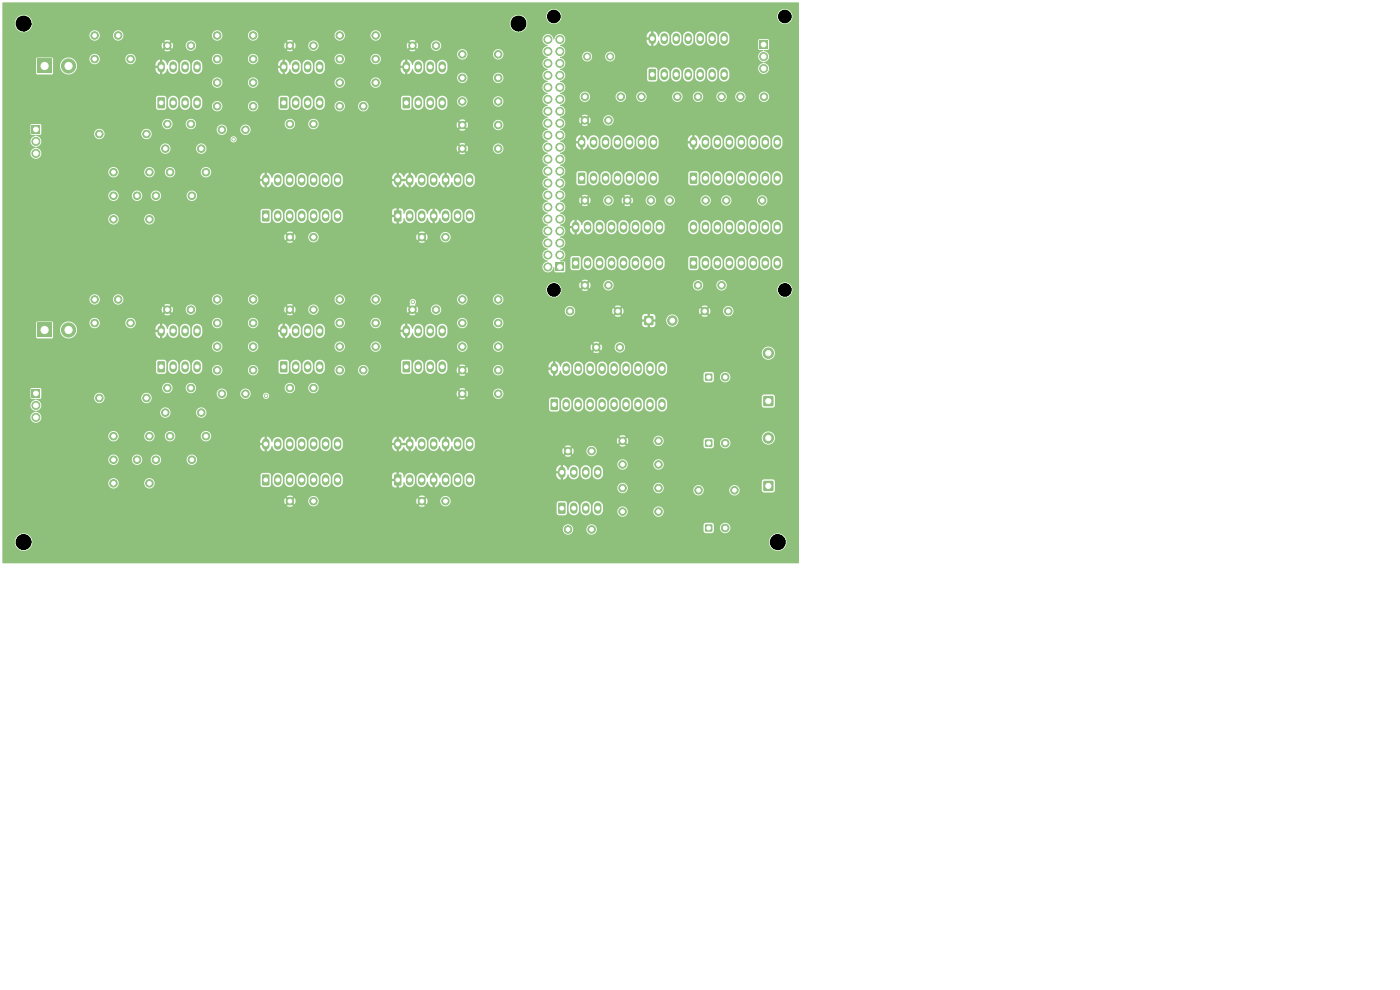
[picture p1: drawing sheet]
<svg xmlns="http://www.w3.org/2000/svg" width="297mm" height="210mm" viewBox="0 0 297 210" stroke-linecap="round" stroke-linejoin="round" font-family="sans-serif">
<path d="M137.7 14.7l1.2-.1 .3 .2v2l-.2 .2h-1.2l-.2-.1z" fill="#8ec07c"/>
<g fill="none" stroke="#8ec07c" stroke-width="1.6">
<path d="M138.4 7.8v.8M140.9 7.8v.8M140.9 15.4v.8M143.5 7.8v.8M143.5 15.4v.8M146 7.8v.8M146 15.4v.8M148.5 7.8v.8M148.5 15.4v.8M151.1 7.8v.8M151.1 15.4v.8M153.6 7.8v.8"/>
<path d="M153.6 15.4v.8"/>
</g>
<g fill="#8ec07c" stroke="#8ec07c" stroke-width=".21">
<circle cx="89.5" cy="50.3" r=".8"/>
<circle cx="94.5" cy="50.3" r=".8"/>
<circle cx="142.1" cy="42.5" r=".8"/>
<circle cx="149.7" cy="42.5" r=".8"/>
<circle cx="98.1" cy="26.5" r=".8"/>
<circle cx="105.7" cy="26.5" r=".8"/>
<circle cx="72.1" cy="68.5" r=".8"/>
<circle cx="79.7" cy="68.5" r=".8"/>
<circle cx="46.1" cy="7.5" r=".8"/>
<circle cx="53.7" cy="7.5" r=".8"/>
</g>
<path d="M8 12.5h3v3h-3z" fill="#8ec07c"/>
<circle cx="14.5" cy="14" r="1.5" fill="#8ec07c" stroke="#8ec07c" stroke-width=".21"/>
<path d="M121.4 54.7l1.3-.1 .2 .2v2l-.1 .2h-1.2l-.3-.1z" fill="#8ec07c"/>
<g fill="none" stroke="#8ec07c" stroke-width="1.6">
<path d="M122.1 47.8v.8M124.7 47.8v.8M124.7 55.4v.8M127.2 47.8v.8M127.2 55.4v.8M129.7 47.8v.8M129.7 55.4v.8M132.3 47.8v.8M132.3 55.4v.8M134.8 47.8v.8M134.8 55.4v.8M137.4 47.8v.8"/>
<path d="M137.4 55.4v.8M139.9 47.8v.8M139.9 55.4v.8"/>
</g>
<path d="M146.4 36.7l1.3-.1 .2 .2v2l-.1 .2h-1.2l-.3-.1z" fill="#8ec07c"/>
<g fill="none" stroke="#8ec07c" stroke-width="1.6">
<path d="M147.1 29.8v.8M149.7 29.8v.8M149.7 37.4v.8M152.2 29.8v.8M152.2 37.4v.8M154.7 29.8v.8M154.7 37.4v.8M157.3 29.8v.8M157.3 37.4v.8M159.8 29.8v.8M159.8 37.4v.8M162.4 29.8v.8"/>
<path d="M162.4 37.4v.8M164.9 29.8v.8M164.9 37.4v.8"/>
</g>
<g fill="#8ec07c" stroke="#8ec07c" stroke-width=".21">
<circle cx="24.1" cy="97.5" r=".8"/>
<circle cx="29.1" cy="97.5" r=".8"/>
<circle cx="35.5" cy="26.3" r=".8"/>
<circle cx="40.5" cy="26.3" r=".8"/>
</g>
<path d="M85.5 20.7l1.2-.1 .3 .2v2l-.2 .2h-1.2l-.2-.1z" fill="#8ec07c"/>
<path d="M86.2 13.8v.8M88.7 13.8v.8M91.3 13.8v.8M93.8 13.8v.8M88.7 21.4v.8M91.3 21.4v.8M93.8 21.4v.8" fill="none" stroke="#8ec07c" stroke-width="1.6"/>
<path d="M161.1 8.6h1.7v1.7h-1.7z" fill="#8ec07c"/>
<g fill="#8ec07c" stroke="#8ec07c" stroke-width=".21">
<circle cx="162" cy="12" r=".85"/>
<circle cx="162" cy="14.5" r=".85"/>
<circle cx="120.5" cy="112.3" r=".8"/>
<circle cx="125.5" cy="112.3" r=".8"/>
</g>
<path d="M146.4 54.7l1.3-.1 .2 .2v2l-.1 .2h-1.2l-.3-.1z" fill="#8ec07c"/>
<g fill="none" stroke="#8ec07c" stroke-width="1.6">
<path d="M147.1 47.8v.8M149.7 47.8v.8M149.7 55.4v.8M152.2 47.8v.8M152.2 55.4v.8M154.7 47.8v.8M154.7 55.4v.8M157.3 47.8v.8M157.3 55.4v.8M159.8 47.8v.8M159.8 55.4v.8M162.4 47.8v.8"/>
<path d="M162.4 55.4v.8M164.9 47.8v.8M164.9 55.4v.8"/>
</g>
<g fill="#8ec07c" stroke="#8ec07c" stroke-width=".21">
<circle cx="35.5" cy="9.7" r=".8"/>
<circle cx="40.5" cy="9.7" r=".8"/>
</g>
<path d="M8 68.5h3v3h-3z" fill="#8ec07c"/>
<g fill="#8ec07c" stroke="#8ec07c" stroke-width=".21">
<circle cx="14.5" cy="70" r="1.5"/>
<circle cx="120.9" cy="66" r=".8"/>
<circle cx="131.1" cy="66" r=".8"/>
<circle cx="98.1" cy="63.5" r=".8"/>
<circle cx="105.7" cy="63.5" r=".8"/>
<circle cx="157.1" cy="20.5" r=".8"/>
<circle cx="162.1" cy="20.5" r=".8"/>
<circle cx="124.1" cy="42.5" r=".8"/>
<circle cx="129.1" cy="42.5" r=".8"/>
<circle cx="87.5" cy="65.7" r=".8"/>
<circle cx="92.5" cy="65.7" r=".8"/>
<circle cx="46.1" cy="63.5" r=".8"/>
<circle cx="53.7" cy="63.5" r=".8"/>
<circle cx="35.1" cy="31.5" r=".8"/>
<circle cx="42.7" cy="31.5" r=".8"/>
</g>
<path d="M149.6 111.3h1.5v1.4h-1.5z" fill="#8ec07c"/>
<g fill="#8ec07c" stroke="#8ec07c" stroke-width=".21">
<circle cx="153.8" cy="112" r=".8"/>
<circle cx="46.1" cy="12.5" r=".8"/>
<circle cx="53.7" cy="12.5" r=".8"/>
<circle cx="20.1" cy="63.5" r=".8"/>
<circle cx="25.1" cy="63.5" r=".8"/>
<circle cx="35.1" cy="87.5" r=".8"/>
<circle cx="42.7" cy="87.5" r=".8"/>
<circle cx="72.1" cy="17.5" r=".8"/>
<circle cx="79.7" cy="17.5" r=".8"/>
<circle cx="35.5" cy="82.3" r=".8"/>
<circle cx="40.5" cy="82.3" r=".8"/>
<circle cx="124.1" cy="25.5" r=".8"/>
<circle cx="129.1" cy="25.5" r=".8"/>
<circle cx="46.1" cy="22.5" r=".8"/>
<circle cx="53.7" cy="22.5" r=".8"/>
</g>
<path d="M162 84.1h2v2h-2z" fill="#8ec07c"/>
<g fill="#8ec07c" stroke="#8ec07c" stroke-width=".21">
<circle cx="163" cy="74.9" r="1.1"/>
<circle cx="24.1" cy="46.5" r=".8"/>
<circle cx="31.7" cy="46.5" r=".8"/>
<circle cx="61.5" cy="82.3" r=".8"/>
<circle cx="66.5" cy="82.3" r=".8"/>
<circle cx="98.1" cy="68.5" r=".8"/>
<circle cx="105.7" cy="68.5" r=".8"/>
</g>
<path d="M116.8 84.7l1.3-.1 .3 .2v2l-.2 .2h-1.2l-.2-.1z" fill="#8ec07c"/>
<g fill="none" stroke="#8ec07c" stroke-width="1.6">
<path d="M117.6 77.8v.8M120.1 77.8v.8M122.6 77.8v.8M125.2 77.8v.8M127.7 77.8v.8M130.3 77.8v.8M132.8 77.8v.8M135.3 77.8v.8M137.9 77.8v.8M140.4 77.8v.8M120.1 85.4v.8M122.6 85.4v.8"/>
<path d="M125.2 85.4v.8M127.7 85.4v.8M130.3 85.4v.8M132.8 85.4v.8M135.3 85.4v.8M137.9 85.4v.8M140.4 85.4v.8"/>
</g>
<path d="M59.5 76.7l1.2-.1 .3 .2v2l-.2 .2h-1.2l-.2-.1z" fill="#8ec07c"/>
<path d="M60.2 69.8v.8M62.7 69.8v.8M62.7 77.4v.8M65.3 69.8v.8M65.3 77.4v.8M67.8 69.8v.8M67.8 77.4v.8" fill="none" stroke="#8ec07c" stroke-width="1.6"/>
<g fill="#8ec07c" stroke="#8ec07c" stroke-width=".21">
<circle cx="72.1" cy="12.5" r=".8"/>
<circle cx="79.7" cy="12.5" r=".8"/>
</g>
<path d="M122.7 36.7l1.2-.1 .3 .2v2l-.2 .2h-1.2l-.2-.1z" fill="#8ec07c"/>
<g fill="none" stroke="#8ec07c" stroke-width="1.6">
<path d="M123.4 29.8v.8M125.9 29.8v.8M125.9 37.4v.8M128.5 29.8v.8M128.5 37.4v.8M131 29.8v.8M131 37.4v.8M133.5 29.8v.8M133.5 37.4v.8M136.1 29.8v.8M136.1 37.4v.8M138.6 29.8v.8"/>
<path d="M138.6 37.4v.8"/>
</g>
<g fill="#8ec07c" stroke="#8ec07c" stroke-width=".21">
<circle cx="98.1" cy="31.5" r=".8"/>
<circle cx="105.7" cy="31.5" r=".8"/>
<circle cx="89.5" cy="106.3" r=".8"/>
<circle cx="94.5" cy="106.3" r=".8"/>
</g>
<path d="M149.6 93.3h1.5v1.4h-1.5z" fill="#8ec07c"/>
<circle cx="153.8" cy="94" r=".8" fill="#8ec07c" stroke="#8ec07c" stroke-width=".21"/>
<path d="M85.5 76.7l1.2-.1 .3 .2v2l-.2 .2h-1.2l-.2-.1z" fill="#8ec07c"/>
<path d="M86.2 69.8v.8M88.7 69.8v.8M88.7 77.4v.8M91.3 69.8v.8M91.3 77.4v.8M93.8 69.8v.8M93.8 77.4v.8" fill="none" stroke="#8ec07c" stroke-width="1.6"/>
<g fill="#8ec07c" stroke="#8ec07c" stroke-width=".21">
<circle cx="132.1" cy="93.5" r=".8"/>
<circle cx="139.7" cy="93.5" r=".8"/>
</g>
<path d="M6.8 26.6h1.7v1.7h-1.7z" fill="#8ec07c"/>
<g fill="#8ec07c" stroke="#8ec07c" stroke-width=".21">
<circle cx="7.6" cy="30" r=".85"/>
<circle cx="7.6" cy="32.5" r=".85"/>
<circle cx="148.1" cy="20.5" r=".8"/>
<circle cx="153.1" cy="20.5" r=".8"/>
<circle cx="46.1" cy="68.5" r=".8"/>
<circle cx="53.7" cy="68.5" r=".8"/>
<circle cx="98.1" cy="16.5" r=".8"/>
<circle cx="105.7" cy="16.5" r=".8"/>
<circle cx="132.1" cy="98.5" r=".8"/>
<circle cx="139.7" cy="98.5" r=".8"/>
<circle cx="36.1" cy="36.5" r=".8"/>
<circle cx="43.7" cy="36.5" r=".8"/>
<circle cx="24.1" cy="102.5" r=".8"/>
<circle cx="31.7" cy="102.5" r=".8"/>
<circle cx="24.1" cy="41.5" r=".8"/>
<circle cx="29.1" cy="41.5" r=".8"/>
<circle cx="72.1" cy="63.5" r=".8"/>
<circle cx="79.7" cy="63.5" r=".8"/>
<circle cx="33.1" cy="97.5" r=".8"/>
<circle cx="40.7" cy="97.5" r=".8"/>
<circle cx="132.1" cy="103.5" r=".8"/>
<circle cx="139.7" cy="103.5" r=".8"/>
<circle cx="24.1" cy="36.5" r=".8"/>
<circle cx="31.7" cy="36.5" r=".8"/>
<circle cx="72.1" cy="73.5" r=".8"/>
<circle cx="79.7" cy="73.5" r=".8"/>
<circle cx="21.1" cy="28.4" r=".8"/>
<circle cx="31.1" cy="28.4" r=".8"/>
<circle cx="46.1" cy="73.5" r=".8"/>
<circle cx="53.7" cy="73.5" r=".8"/>
<circle cx="21.1" cy="84.4" r=".8"/>
<circle cx="31.1" cy="84.4" r=".8"/>
<circle cx="46.1" cy="78.5" r=".8"/>
<circle cx="53.7" cy="78.5" r=".8"/>
</g>
<path d="M33.5 20.7l1.2-.1 .3 .2v2l-.2 .2h-1.2l-.2-.1z" fill="#8ec07c"/>
<path d="M34.2 13.8v.8M36.7 13.8v.8M39.3 13.8v.8M41.8 13.8v.8M36.7 21.4v.8M39.3 21.4v.8M41.8 21.4v.8" fill="none" stroke="#8ec07c" stroke-width="1.6"/>
<g fill="#8ec07c" stroke="#8ec07c" stroke-width=".21">
<circle cx="136.1" cy="20.5" r=".8"/>
<circle cx="143.7" cy="20.5" r=".8"/>
</g>
<path d="M149.6 79.3h1.5v1.4h-1.5z" fill="#8ec07c"/>
<g fill="#8ec07c" stroke="#8ec07c" stroke-width=".21">
<circle cx="153.8" cy="80" r=".8"/>
<circle cx="61.5" cy="106.3" r=".8"/>
<circle cx="66.5" cy="106.3" r=".8"/>
<circle cx="72.1" cy="22.5" r=".8"/>
<circle cx="77.1" cy="22.5" r=".8"/>
<circle cx="47.1" cy="83.5" r=".8"/>
<circle cx="52.1" cy="83.5" r=".8"/>
<circle cx="98.1" cy="73.5" r=".8"/>
<circle cx="105.7" cy="73.5" r=".8"/>
<circle cx="61.5" cy="50.3" r=".8"/>
<circle cx="66.5" cy="50.3" r=".8"/>
</g>
<path d="M162 102.1h2v2h-2z" fill="#8ec07c"/>
<circle cx="163" cy="92.9" r="1.1" fill="#8ec07c" stroke="#8ec07c" stroke-width=".21"/>
<path d="M59.5 20.7l1.2-.1 .3 .2v2l-.2 .2h-1.2l-.2-.1z" fill="#8ec07c"/>
<path d="M60.2 13.8v.8M62.7 13.8v.8M65.3 13.8v.8M67.8 13.8v.8M62.7 21.4v.8M65.3 21.4v.8M67.8 21.4v.8" fill="none" stroke="#8ec07c" stroke-width="1.6"/>
<g fill="#8ec07c" stroke="#8ec07c" stroke-width=".21">
<circle cx="24.1" cy="92.5" r=".8"/>
<circle cx="31.7" cy="92.5" r=".8"/>
</g>
<path d="M55.7 100.7l1.2-.1 .3 .2v2l-.2 .2h-1.2l-.2-.1z" fill="#8ec07c"/>
<g fill="none" stroke="#8ec07c" stroke-width="1.6">
<path d="M56.4 93.8v.8M58.9 93.8v.8M61.5 93.8v.8M64 93.8v.8M66.5 93.8v.8M69.1 93.8v.8M71.6 93.8v.8M58.9 101.4v.8M61.5 101.4v.8M64 101.4v.8M66.5 101.4v.8M69.1 101.4v.8"/>
<path d="M71.6 101.4v.8"/>
</g>
<g fill="#8ec07c" stroke="#8ec07c" stroke-width=".21">
<circle cx="20.1" cy="68.5" r=".8"/>
<circle cx="27.7" cy="68.5" r=".8"/>
<circle cx="20.1" cy="12.5" r=".8"/>
<circle cx="27.7" cy="12.5" r=".8"/>
</g>
<path d="M6.8 82.6h1.7v1.7h-1.7z" fill="#8ec07c"/>
<g fill="#8ec07c" stroke="#8ec07c" stroke-width=".21">
<circle cx="7.6" cy="86" r=".85"/>
<circle cx="7.6" cy="88.5" r=".85"/>
</g>
<path d="M83.7 100.7l1.2-.1 .3 .2v2l-.2 .2h-1.2l-.2-.1z" fill="#8ec07c"/>
<g fill="none" stroke="#8ec07c" stroke-width="1.6">
<path d="M84.4 93.8v.8M86.9 93.8v.8M89.5 93.8v.8M92 93.8v.8M94.5 93.8v.8M97.1 93.8v.8M99.6 93.8v.8M86.9 101.4v.8M89.5 101.4v.8M92 101.4v.8M94.5 101.4v.8M97.1 101.4v.8"/>
<path d="M99.6 101.4v.8"/>
</g>
<g fill="#8ec07c" stroke="#8ec07c" stroke-width=".21">
<circle cx="124.1" cy="60.5" r=".8"/>
<circle cx="129.1" cy="60.5" r=".8"/>
<circle cx="36.1" cy="92.5" r=".8"/>
<circle cx="43.7" cy="92.5" r=".8"/>
<circle cx="98.1" cy="21.5" r=".8"/>
<circle cx="105.7" cy="21.5" r=".8"/>
<circle cx="61.5" cy="65.7" r=".8"/>
<circle cx="66.5" cy="65.7" r=".8"/>
<circle cx="72.1" cy="7.5" r=".8"/>
<circle cx="79.7" cy="7.5" r=".8"/>
</g>
<path d="M136.7 67.1h1.9v1.8h-1.9z" fill="#8ec07c"/>
<g fill="#8ec07c" stroke="#8ec07c" stroke-width=".21">
<circle cx="142.6" cy="68" r="1"/>
<circle cx="126.5" cy="73.7" r=".8"/>
<circle cx="131.5" cy="73.7" r=".8"/>
</g>
<path d="M33.5 76.7l1.2-.1 .3 .2v2l-.2 .2h-1.2l-.2-.1z" fill="#8ec07c"/>
<path d="M34.2 69.8v.8M36.7 69.8v.8M36.7 77.4v.8M39.3 69.8v.8M39.3 77.4v.8M41.8 69.8v.8M41.8 77.4v.8" fill="none" stroke="#8ec07c" stroke-width="1.6"/>
<g fill="#8ec07c" stroke="#8ec07c" stroke-width=".21">
<circle cx="61.5" cy="26.3" r=".8"/>
<circle cx="66.5" cy="26.3" r=".8"/>
<circle cx="46.1" cy="17.5" r=".8"/>
<circle cx="53.7" cy="17.5" r=".8"/>
<circle cx="87.5" cy="9.7" r=".8"/>
<circle cx="92.5" cy="9.7" r=".8"/>
</g>
<path d="M83.7 44.7l1.2-.1 .3 .2v2l-.2 .2h-1.2l-.2-.1z" fill="#8ec07c"/>
<g fill="none" stroke="#8ec07c" stroke-width="1.6">
<path d="M84.4 37.8v.8M86.9 37.8v.8M89.5 37.8v.8M92 37.8v.8M94.5 37.8v.8M97.1 37.8v.8M99.6 37.8v.8M86.9 45.4v.8M89.5 45.4v.8M92 45.4v.8M94.5 45.4v.8M97.1 45.4v.8"/>
<path d="M99.6 45.4v.8"/>
</g>
<g fill="#8ec07c" stroke="#8ec07c" stroke-width=".21">
<circle cx="149.5" cy="66" r=".8"/>
<circle cx="154.5" cy="66" r=".8"/>
<circle cx="148.2" cy="104" r=".8"/>
<circle cx="155.8" cy="104" r=".8"/>
<circle cx="120.5" cy="95.7" r=".8"/>
<circle cx="125.5" cy="95.7" r=".8"/>
<circle cx="35.5" cy="65.7" r=".8"/>
<circle cx="40.5" cy="65.7" r=".8"/>
<circle cx="61.5" cy="9.7" r=".8"/>
<circle cx="66.5" cy="9.7" r=".8"/>
<circle cx="98.1" cy="83.5" r=".8"/>
<circle cx="105.7" cy="83.5" r=".8"/>
<circle cx="133.1" cy="42.5" r=".8"/>
<circle cx="138.1" cy="42.5" r=".8"/>
<circle cx="148.1" cy="60.5" r=".8"/>
<circle cx="153.1" cy="60.5" r=".8"/>
<circle cx="154.1" cy="42.5" r=".8"/>
<circle cx="161.7" cy="42.5" r=".8"/>
<circle cx="132.1" cy="108.5" r=".8"/>
<circle cx="139.7" cy="108.5" r=".8"/>
</g>
<path d="M55.7 44.7l1.2-.1 .3 .2v2l-.2 .2h-1.2l-.2-.1z" fill="#8ec07c"/>
<g fill="none" stroke="#8ec07c" stroke-width="1.6">
<path d="M56.4 37.8v.8M58.9 37.8v.8M61.5 37.8v.8M64 37.8v.8M66.5 37.8v.8M69.1 37.8v.8M71.6 37.8v.8M58.9 45.4v.8M61.5 45.4v.8M64 45.4v.8M66.5 45.4v.8M69.1 45.4v.8"/>
<path d="M71.6 45.4v.8"/>
</g>
<g fill="#8ec07c" stroke="#8ec07c" stroke-width=".21">
<circle cx="20.1" cy="7.5" r=".8"/>
<circle cx="25.1" cy="7.5" r=".8"/>
<circle cx="124.1" cy="20.5" r=".8"/>
<circle cx="131.7" cy="20.5" r=".8"/>
</g>
<path d="M118.5 106.7l1.2-.1 .3 .2v2l-.2 .2h-1.2l-.2-.1z" fill="#8ec07c"/>
<path d="M119.2 99.8v.8M121.7 99.8v.8M124.3 99.8v.8M126.8 99.8v.8M121.7 107.4v.8M124.3 107.4v.8M126.8 107.4v.8" fill="none" stroke="#8ec07c" stroke-width="1.6"/>
<g fill="#8ec07c" stroke="#8ec07c" stroke-width=".21">
<circle cx="124.6" cy="12" r=".75"/>
<circle cx="129.4" cy="12" r=".75"/>
<circle cx="47.1" cy="27.5" r=".8"/>
<circle cx="52.1" cy="27.5" r=".8"/>
<circle cx="72.1" cy="78.5" r=".8"/>
<circle cx="77.1" cy="78.5" r=".8"/>
<circle cx="98.1" cy="78.5" r=".8"/>
<circle cx="105.7" cy="78.5" r=".8"/>
<circle cx="98.1" cy="11.5" r=".8"/>
<circle cx="105.7" cy="11.5" r=".8"/>
<circle cx="33.1" cy="41.5" r=".8"/>
<circle cx="40.7" cy="41.5" r=".8"/>
</g>
<path d="M117.9 55.8h1.7v1.7h-1.7z" fill="#8ec07c"/>
<g fill="#8ec07c" stroke="#8ec07c" stroke-width=".21">
<circle cx="116.2" cy="56.6" r=".85"/>
<circle cx="118.8" cy="54.1" r=".85"/>
<circle cx="116.2" cy="54.1" r=".85"/>
<circle cx="118.8" cy="51.5" r=".85"/>
<circle cx="116.2" cy="51.5" r=".85"/>
<circle cx="118.8" cy="49" r=".85"/>
<circle cx="116.2" cy="49" r=".85"/>
<circle cx="118.8" cy="46.5" r=".85"/>
<circle cx="116.2" cy="46.5" r=".85"/>
<circle cx="118.8" cy="43.9" r=".85"/>
<circle cx="116.2" cy="43.9" r=".85"/>
<circle cx="118.8" cy="41.4" r=".85"/>
<circle cx="116.2" cy="41.4" r=".85"/>
<circle cx="118.8" cy="38.8" r=".85"/>
<circle cx="116.2" cy="38.8" r=".85"/>
<circle cx="118.8" cy="36.3" r=".85"/>
<circle cx="116.2" cy="36.3" r=".85"/>
<circle cx="118.8" cy="33.8" r=".85"/>
<circle cx="116.2" cy="33.8" r=".85"/>
<circle cx="118.8" cy="31.2" r=".85"/>
<circle cx="116.2" cy="31.2" r=".85"/>
<circle cx="118.8" cy="28.7" r=".85"/>
<circle cx="116.2" cy="28.7" r=".85"/>
<circle cx="118.8" cy="26.1" r=".85"/>
<circle cx="116.2" cy="26.1" r=".85"/>
<circle cx="118.8" cy="23.6" r=".85"/>
<circle cx="116.2" cy="23.6" r=".85"/>
<circle cx="118.8" cy="21.1" r=".85"/>
<circle cx="116.2" cy="21.1" r=".85"/>
<circle cx="118.8" cy="18.5" r=".85"/>
<circle cx="116.2" cy="18.5" r=".85"/>
<circle cx="118.8" cy="16" r=".85"/>
<circle cx="116.2" cy="16" r=".85"/>
<circle cx="118.8" cy="13.4" r=".85"/>
<circle cx="116.2" cy="13.4" r=".85"/>
<circle cx="118.8" cy="10.9" r=".85"/>
<circle cx="116.2" cy="10.9" r=".85"/>
<circle cx="118.8" cy="8.4" r=".85"/>
<circle cx="116.2" cy="8.4" r=".85"/>
<circle cx="49.6" cy="29.6" r=".35"/>
<circle cx="87.6" cy="64.1" r=".35"/>
<circle cx="56.4" cy="84" r=".35"/>
</g>
<g fill="#8ec07c">
<path d="M84.7 93.9h1.9v.5h-1.9z"/>
<path d="M84.7 37.9h1.9v.5h-1.9z"/>
<path d="M.5 .6l168.9-.1 .1 .1-.1 118.9h-168.8l-.1-4.6h2.6a1.85 1.85 0 0 0 1.9 2 1.85 1.85 0 0 0 1.9-2h156.2v.2a1.85 1.85 0 0 0 2.9 1.5 1.85 1.85 0 0 0 0-3.2 1.85 1.85 0 0 0-2.9 1.5h-156.2l-.1-.3a1.85 1.85 0 0 0-1.9-1.5 1.85 1.85 0 0 0-1.8 1.8h-2.6v-2.7h118.9v.2a1.1 1.1 0 0 0 1.2 1 1.1 1.1 0 0 0 1-1.2h2.8v.2a1.1 1.1 0 0 0 1.6 .9 1.1 1.1 0 0 0 .1-1.9h23.1l.1 1.3 .5 .4 1.4-.1 .2-.3v-.8h1.3a1.1 1.1 0 0 0 1.6 1.1 1.1 1.1 0 0 0 .3-1.8 1.1 1.1 0 0 0-1.8 .5l-.1 .2h-1.3v-.7l-.5-.3h-1.2l-.5 .5h-23.1a1.1 1.1 0 0 0-1.7 .8h-2.8v-.1a1.1 1.1 0 0 0-1.2-.9 1.1 1.1 0 0 0-1 1h-118.9v-6h59.8l.2 .8 .6-.6 .4 .3-.6 .6a1.2 1.2 0 0 0 1.3 0l-.7-.6 .4-.3 .6 .6 .2-.8h2.7v.2a1.1 1.1 0 0 0 1.2 1 1.1 1.1 0 0 0 1-1.2h20.7l.2 .8 .6-.6 .4 .3-.6 .6a1.2 1.2 0 0 0 1.3 0l-.7-.6 .4-.3 .6 .6 .2-.8h2.7v.2a1.1 1.1 0 0 0 .9 1 1.1 1.1 0 0 0 1.2-.6h22.6v2l.3 .4 1.4 .1 .3-.1 .2-.4v-1.5h.3l.1 1.2a1.1 1.1 0 0 0 1.1 .8 1.1 1.1 0 0 0 1-1v-1h.4v1.2a1.1 1.1 0 0 0 1.2 .8 1.1 1.1 0 0 0 1-1v-1h.3v1.2a1.1 1.1 0 0 0 1.1 .8 1.1 1.1 0 0 0 1.1-.9h3.1v.2a1.1 1.1 0 0 0 1.2 1 1.1 1.1 0 0 0 1-1.2h5.4v.2a1.1 1.1 0 0 0 1.7 .9 1.1 1.1 0 0 0 0-1.9 1.1 1.1 0 0 0-1.7 .8h-5.4l-.1-.1a1.1 1.1 0 0 0-1.1-.9 1.1 1.1 0 0 0-1 1h-3.1v-1.2a1.1 1.1 0 0 0-1.2-.9 1.1 1.1 0 0 0-1 1h-.3l-.1-.1a1.1 1.1 0 0 0-1.1-.9 1.1 1.1 0 0 0-1 1h-.4v-.1a1.1 1.1 0 0 0-1.2-.9 1.1 1.1 0 0 0-1 1h-.3l-.1-.7-.4-.3h-1.3l-.4 .5h-22.6a1.1 1.1 0 0 0-.7-1.6 1.1 1.1 0 0 0-1.4 1h-2.7l-.2-.5-.6 .6-.4-.4 .6-.6a1.2 1.2 0 0 0-1.3 0l.7 .6-.4 .4-.6-.6-.2 .5h-20.7a1.1 1.1 0 0 0-1.1-1 1.1 1.1 0 0 0-1.1 1h-2.7l-.2-.5-.6 .6-.4-.4 .6-.6a1.2 1.2 0 0 0-1.3 0l.7 .6-.4 .4-.6-.6-.2 .5h-59.8v-3.8h22.5a1.1 1.1 0 0 0 1.1 1.2 1.1 1.1 0 0 0 1.1-1.2h5.4v.2a1.1 1.1 0 0 0 1.7 .8h98.7v.2a1.1 1.1 0 0 0 1.2 1 1.1 1.1 0 0 0 1-1.2h5.4v.2a1.1 1.1 0 0 0 .9 1 1.1 1.1 0 0 0 1.2-.7h6.4v.2a1.1 1.1 0 0 0 1.2 1 1.1 1.1 0 0 0 1-1.2h5.4v.2a1.1 1.1 0 0 0 1.7 .8 1.1 1.1 0 0 0 0-1.8 1.1 1.1 0 0 0-1.7 .8h-5.4v-.2a1.1 1.1 0 0 0-1.2-.8 1.1 1.1 0 0 0-1 1h-6.4l.1-.1a1.1 1.1 0 0 0-.9-1.4 1.1 1.1 0 0 0-1.3 1h-5.4l-.1-.1a1.1 1.1 0 0 0-1.1-.9 1.1 1.1 0 0 0-1 1h-98.7h.1a1.1 1.1 0 0 0-.2-1.9 1.1 1.1 0 0 0-1.6 .9h-5.4l-.1-.1a1.1 1.1 0 0 0-1.1-.9 1.1 1.1 0 0 0-1 1h-22.5v-1.6h54.8v2l.3 .4 1.4 .1 .3-.1 .2-.4v-1.5h.3v1a1.1 1.1 0 0 0 1.1 1 1.1 1.1 0 0 0 1.1-1v-1h.4v1a1.1 1.1 0 0 0 1.1 1 1.1 1.1 0 0 0 1.1-1v-1h.3v1a1.1 1.1 0 0 0 1.1 1 1.1 1.1 0 0 0 1.1-1v-1h.3v1a1.1 1.1 0 0 0 1.2 1 1.1 1.1 0 0 0 1-1v-1h.4v1a1.1 1.1 0 0 0 1.1 1 1.1 1.1 0 0 0 1.1-1v-1h.3v1a1.1 1.1 0 0 0 1.1 1 1.1 1.1 0 0 0 1.1-1v-1l-.2-.5h10.7v.8h.9v.5h-.9v.9l.4 .4h.5v-1.3h.5v1.3a.75 .75 0 0 0 1-.5v-.6h.2a1.12 1.12 0 0 0 1.1 1 1.12 1.12 0 0 0 1.1-1v-1h.4v1a1.15 1.15 0 0 0 1.2 1 1.15 1.15 0 0 0 1-1.1l.2 .1a1.25 1.25 0 0 0 .9 1.1v-1.3h.6v1.3a1.48 1.48 0 0 0 1-1.2l.1 .1a1.12 1.12 0 0 0 1.1 1 1.12 1.12 0 0 0 1.1-1v-1h.4v1a1.1 1.1 0 0 0 1.1 1 1.1 1.1 0 0 0 1.1-1v-1h.3v1a1.1 1.1 0 0 0 1.2 1 1.1 1.1 0 0 0 1-1.1h60.9v1.9l.3 .3 2.1 .1 .4-.5v-1.9l-.5-.4h-1.9l-.4 .5h-60.9v-.9a1.1 1.1 0 0 0-1.1-1 1.1 1.1 0 0 0-1.1 1h-.3v-.1a1.1 1.1 0 0 0-1.2-.9 1.1 1.1 0 0 0-1 1h-.4v-.1a1.15 1.15 0 0 0-1.2-.9 1.15 1.15 0 0 0-1 1.1h-.2a1.25 1.25 0 0 0-.9-1.2v1.3h-.6v-1.3a1.48 1.48 0 0 0-1 1.2h-.1a1.12 1.12 0 0 0-1.1-1.1 1.12 1.12 0 0 0-1.1 1h-.4v-.1a1.15 1.15 0 0 0-1.2-.9 1.15 1.15 0 0 0-1.1 1.1l-.1-.1v-.5a.73 .73 0 0 0-1-.6v1.3h-.5v-1.3l-.7 .1-.2 .5-10.7-.1a1.1 1.1 0 0 0-1.2-.3 1.1 1.1 0 0 0-.8 .9h-.3v-.1a1.1 1.1 0 0 0-1.2-.9 1.1 1.1 0 0 0-1 1h-.4v-.1a1.1 1.1 0 0 0-1.1-.9 1.1 1.1 0 0 0-1.1 1h-.3v-.1a1.1 1.1 0 0 0-1.2-.9 1.1 1.1 0 0 0-1 1h-.3l-.1-.1a1.1 1.1 0 0 0-1.1-.9 1.1 1.1 0 0 0-1 1h-.4v-.1a1.1 1.1 0 0 0-1.2-.9 1.1 1.1 0 0 0-1 1h-.3l-.1-.7-.4-.3h-1.3l-.4 .5h-54.8v-1.1h117.5v.2h.9v.5h-.9v.3a1.2 1.2 0 0 0 .9 1.1v-1.3h.5l.1 1.3a1.48 1.48 0 0 0 1-1.2h.1a1.12 1.12 0 0 0 1.1 1.1 1.12 1.12 0 0 0 1.1-1v-1h.4v1.1a1.1 1.1 0 0 0 1.2 .9 1.1 1.1 0 0 0 1-1v-1h.3v1.1a1.1 1.1 0 0 0 1.2 .9 1.1 1.1 0 0 0 1-1v-1.2a1.1 1.1 0 0 0-1.2-.8 1.1 1.1 0 0 0-1 1h-.3l-.1-.2a1.1 1.1 0 0 0-1.1-.8 1.1 1.1 0 0 0-1 1h-.4v-.2a1.15 1.15 0 0 0-1.2-.8 1.15 1.15 0 0 0-1.1 1.1l-.1-.1a1.25 1.25 0 0 0-1-1.1v1.3h-.5v-1.3a1.2 1.2 0 0 0-.9 1.1h-117.5v-2.3h22.5v.2a1.1 1.1 0 0 0 1.2 1 1.1 1.1 0 0 0 1-1.2h2.8v.2a1.1 1.1 0 0 0 1.2 1 1.1 1.1 0 0 0 1-1.2h1.8v.2a1.1 1.1 0 0 0 1.2 1 1.1 1.1 0 0 0 1-1.2h5.4v.2a1.1 1.1 0 0 0 1.7 .8h89.7v.2a1.1 1.1 0 0 0 1.2 1 1.1 1.1 0 0 0 1-1.2h5.4v.2a1.1 1.1 0 0 0 1.7 .9 1.1 1.1 0 0 0 0-1.9 1.1 1.1 0 0 0-1.7 .8h-5.4l-.1-.1a1.1 1.1 0 0 0-1.1-.9 1.1 1.1 0 0 0-1 1h-89.7h.1a1.1 1.1 0 0 0-.2-1.9 1.1 1.1 0 0 0-1.6 .9h-5.4l-.1-.1a1.1 1.1 0 0 0-1.1-.9 1.1 1.1 0 0 0-1 1h-1.8l-.1-.1a1.1 1.1 0 0 0-1.1-.9 1.1 1.1 0 0 0-1 1h-2.8l-.1-.1a1.1 1.1 0 0 0-1.1-.9 1.1 1.1 0 0 0-1 1h-22.5v-3.7h54.7v.2h.9v.5h-.9v.3a1.2 1.2 0 0 0 .9 1.1v-1.3h.5l.1 1.3a1.48 1.48 0 0 0 1-1.2h.1a1.12 1.12 0 0 0 1.1 1.1 1.12 1.12 0 0 0 1.1-1v-1h.4v1a1.1 1.1 0 0 0 1.1 1 1.1 1.1 0 0 0 1.1-1v-1h.3v1a1.1 1.1 0 0 0 1.1 1 1.1 1.1 0 0 0 1.1-1v-1h.3v1a1.1 1.1 0 0 0 1.2 1 1.1 1.1 0 0 0 1-1v-1h.4v1a1.1 1.1 0 0 0 1.1 1 1.1 1.1 0 0 0 1.1-1v-1h.3v1a1.1 1.1 0 0 0 1.1 1 1.1 1.1 0 0 0 1.1-1v-1h10.5v.2h.9v.5h-.9v.3a1.2 1.2 0 0 0 .9 1.1v-1.3h.5l.1 1.3a1.29 1.29 0 0 0 .9-.9h.2a1.19 1.19 0 0 0 .9 .9v-1.3h.5v1.3a1.48 1.48 0 0 0 1-1.2h.1a1.12 1.12 0 0 0 1.1 1.1 1.12 1.12 0 0 0 1.2-1v-1h.3v1a1.15 1.15 0 0 0 1.2 1 1.15 1.15 0 0 0 1.1-1.1h.1a1.25 1.25 0 0 0 1 1.2v-1.3h.5v1.3a1.48 1.48 0 0 0 1-1.2h.2a1.12 1.12 0 0 0 1 1.1 1.12 1.12 0 0 0 1.2-1v-1h.3v1.1a1.1 1.1 0 0 0 1.6 .8h19.2l.2 .7 .6-.6 .4 .4-.6 .6a1.2 1.2 0 0 0 1.3 0l-.7-.6 .4-.4 .6 .6 .2-.7h2.7v.2a1.1 1.1 0 0 0 1.7 .8 1.1 1.1 0 0 0 0-1.9 1.1 1.1 0 0 0-1.7 .9h-2.7l-.2-.6-.6 .6-.4-.3 .6-.6a1.2 1.2 0 0 0-1.3 0l.7 .6-.4 .3-.6-.6-.2 .6h-19.2l.4-.3 .2-.5v-1.4h30.2l.2 .8 .6-.6 .3 .3-.6 .6a1.19 1.19 0 0 0 1.3 0l-.6-.6 .4-.3 .6 .6 .2-.8h5.3v.2a1.1 1.1 0 0 0 1.2 1 1.1 1.1 0 0 0 1-1.2h8.4l.1 1.3 .5 .4 1.4-.1 .2-.3v-.8h1.3a1.1 1.1 0 0 0 1.6 1.1 1.1 1.1 0 0 0 .3-1.8 1.1 1.1 0 0 0-1.8 .5l-.1 .2h-1.3v-.7l-.5-.3h-1.2l-.5 .5h-8.4l-.3-.6h21.1v.2a1.4 1.4 0 0 0 2.1 1.1 1.4 1.4 0 0 0 0-2.4 1.4 1.4 0 0 0-2.1 1.1h-21.1a1.1 1.1 0 0 0-1.1-.3 1.1 1.1 0 0 0-.8 .9h-5.3l-.2-.5-.6 .6-.4-.4 .6-.6a1.2 1.2 0 0 0-1.3 0l.6 .6-.3 .4-.6-.6-.2 .5h-30.2a1.1 1.1 0 0 0-1.2-.7 1.1 1.1 0 0 0-1 1h-.3v-.2a1.15 1.15 0 0 0-1.3-.8 1.15 1.15 0 0 0-1 1.1l-.1-.1a1.25 1.25 0 0 0-1-1.1v1.3h-.5v-1.3a1.48 1.48 0 0 0-1 1.2l-.2-.1a1.12 1.12 0 0 0-1.1-1 1.12 1.12 0 0 0-1.1 1h-.3l-.1-.2a1.15 1.15 0 0 0-1.2-.8 1.15 1.15 0 0 0-1 1.1l-.2-.1a1.25 1.25 0 0 0-.9-1.1v1.3h-.5l-.1-1.3a1.29 1.29 0 0 0-.9 .9h-.2a1.18 1.18 0 0 0-.9-.9v1.3h-.5v-1.3a1.2 1.2 0 0 0-.9 1.1h-10.5v-.2a1.1 1.1 0 0 0-1.2-.8 1.1 1.1 0 0 0-1 1h-.3v-.2a1.1 1.1 0 0 0-1.2-.8 1.1 1.1 0 0 0-1 1h-.4v-.2a1.1 1.1 0 0 0-1.1-.8 1.1 1.1 0 0 0-1.1 1h-.3v-.2a1.1 1.1 0 0 0-1.2-.8 1.1 1.1 0 0 0-1 1h-.3l-.1-.2a1.1 1.1 0 0 0-1.1-.8 1.1 1.1 0 0 0-1 1h-.4v-.2a1.15 1.15 0 0 0-1.2-.8 1.15 1.15 0 0 0-1.1 1.1l-.1-.1a1.25 1.25 0 0 0-1-1.1v1.3h-.5v-1.3a1.2 1.2 0 0 0-.9 1.1h-54.7v-1.3h22.5v.2a1.1 1.1 0 0 0 1.2 1 1.1 1.1 0 0 0 1-1.2h5.4v.2a1.1 1.1 0 0 0 1.2 1 1.1 1.1 0 0 0 1-1.2h2.2v.2a1.1 1.1 0 0 0 1.2 1 1.1 1.1 0 0 0 1-1.2h5.4v.2a1.1 1.1 0 0 0 1.7 .9 1.1 1.1 0 0 0 0-1.9 1.1 1.1 0 0 0-1.7 .8h-5.4l-.1-.1a1.1 1.1 0 0 0-1.1-.9 1.1 1.1 0 0 0-1 1h-2.2v-.1a1.1 1.1 0 0 0-1.2-.9 1.1 1.1 0 0 0-1 1h-5.4l-.1-.1a1.1 1.1 0 0 0-1.1-.9 1.1 1.1 0 0 0-1 1h-22.5v-9.8h6v1.9l1 .1 .1 .2a1.22 1.22 0 0 0-1.1 1.3 1.22 1.22 0 0 0 1.1 1.1v.2a1.17 1.17 0 0 0-1.1 1.6 1.17 1.17 0 0 0 1.9 .3 1.17 1.17 0 0 0-.5-1.9h26.1v.2a1.1 1.1 0 0 0 1.2 1 1.1 1.1 0 0 0 1-1.2h5.4v.2a1.1 1.1 0 0 0 1.7 .9 1.1 1.1 0 0 0 0-1.9 1.1 1.1 0 0 0-1.7 .8h-5.4l-.1-.1a1.1 1.1 0 0 0-1.1-.9 1.1 1.1 0 0 0-1 1h-26.1l-.3-.2a1.24 1.24 0 0 0 1.2-1.2 1.24 1.24 0 0 0-1.1-1.2l.1-.2h.7l.3-.3h11.2a1.1 1.1 0 0 0 1.1 1.2 1.1 1.1 0 0 0 1.1-1.2h7.8v.2a1.1 1.1 0 0 0 .9 1 1.1 1.1 0 0 0 1.2-.7h84.4v2l.2 .4 1.5 .1 .3-.1 .2-.4v-1.5h.3v1.2a1.1 1.1 0 0 0 1.2 .8 1.1 1.1 0 0 0 1-1v-1h.3l.1 1.2a1.1 1.1 0 0 0 1.1 .8 1.1 1.1 0 0 0 1.1-1v-1h.3v1.2a1.1 1.1 0 0 0 1.2 .8 1.1 1.1 0 0 0 1-1v-1h.3l.1 1.2a1.1 1.1 0 0 0 1.1 .8 1.1 1.1 0 0 0 1-1v-1h.4v1.2a1.1 1.1 0 0 0 1.1 .8 1.1 1.1 0 0 0 1.1-1v-1h.3v1.2a1.1 1.1 0 0 0 1.2 .8 1.1 1.1 0 0 0 1-1v-1h.3l.1 1.2a1.1 1.1 0 0 0 1.1 .8 1.1 1.1 0 0 0 1.1-1v-1h.3v1.2a1.1 1.1 0 0 0 1.2 .8 1.1 1.1 0 0 0 1-1v-1h.3l.1 1.2a1.1 1.1 0 0 0 1.1 .8 1.1 1.1 0 0 0 1-1v-1.1a1.1 1.1 0 0 0-1.2-.9 1.1 1.1 0 0 0-1 1h-.3v-.1a1.1 1.1 0 0 0-1.2-.9 1.1 1.1 0 0 0-1 1h-.3l-.1-.1a1.1 1.1 0 0 0-1.1-.9 1.1 1.1 0 0 0-1.1 1h-.3v-.1a1.1 1.1 0 0 0-1.2-.9 1.1 1.1 0 0 0-1 1h-.3l-.1-.1a1.1 1.1 0 0 0-1.1-.9 1.1 1.1 0 0 0-1 1h-.4v-.1a1.1 1.1 0 0 0-1.2-.9 1.1 1.1 0 0 0-1 1h-.3v-.1a1.1 1.1 0 0 0-1.2-.9 1.1 1.1 0 0 0-1 1h-.3l-.1-.1a1.1 1.1 0 0 0-1.1-.9 1.1 1.1 0 0 0-1.1 1h-.3v-.1a1.1 1.1 0 0 0-1.2-.9 1.1 1.1 0 0 0-1 1h-.3l-.1-.7-.4-.3h-1.3l-.4 .5h-84.4v-.1a1.1 1.1 0 0 0-.5-1.3h14.4v.2a1.1 1.1 0 0 0 1.2 1 1.1 1.1 0 0 0 1-1.2h2.8v.2a1.1 1.1 0 0 0 .9 1 1.1 1.1 0 0 0 1.2-.6h2.7v.2a.65 .65 0 0 0 1 .3 .65 .65 0 0 0 0-1.1h40.1l.2 .8 .6-.6 .3 .3-.6 .7a1.2 1.2 0 0 0 1.3-.1l-.6-.6 .4-.3 .6 .6 .2-.8h5.3v.2a1.1 1.1 0 0 0 .8 1 1.1 1.1 0 0 0 1.2-.4h55v1.9l.3 .3 2.1 .1 .4-.5v-1.9l-.5-.4h-1.9l-.4 .5-55-.1a1.1 1.1 0 0 0-.6-1.6 1.1 1.1 0 0 0-1.4 .9h-5.3l-.2-.5-.6 .6-.4-.4 .6-.6a1.2 1.2 0 0 0-1.3 0l.6 .6-.3 .4-.6-.6-.2 .5h-40.1a.65 .65 0 0 0-.7 0 .65 .65 0 0 0-.3 .6l-2.7-.1a1.1 1.1 0 0 0-.8-1.4 1.1 1.1 0 0 0-1.3 .9h-2.8l-.1-.1a1.1 1.1 0 0 0-1.1-.9 1.1 1.1 0 0 0-1 1h-14.5a1.1 1.1 0 0 0-1.5 .9h-7.8l-.1-.1a1.1 1.1 0 0 0-1.1-.9 1.1 1.1 0 0 0-1 1h-11.2v-1.7l-.3-.3h-1.8l-.2 .3h-6v-.4h33.9v.2a1.1 1.1 0 0 0 1.2 1 1.1 1.1 0 0 0 1-1.2h2.8v.2a1.1 1.1 0 0 0 1.2 1 1.1 1.1 0 0 0 1-1.2h18.8v.2a1.1 1.1 0 0 0 1.2 1 1.1 1.1 0 0 0 1-1.2h2.8v.2a1.1 1.1 0 0 0 1.7 .9 1.1 1.1 0 0 0 0-1.9 1.1 1.1 0 0 0-1.7 .8h-2.8v-.1a1.1 1.1 0 0 0-1.2-.9 1.1 1.1 0 0 0-1 1h-18.8v-.1a1.1 1.1 0 0 0-1.2-.9 1.1 1.1 0 0 0-1 1h-2.8v-.1a1.1 1.1 0 0 0-1.2-.9 1.1 1.1 0 0 0-1 1h-33.9v-5.4h32.6v2l.3 .4 1.4 .1 .3-.1 .2-.4v-1.5h.3l.1 1.1a1.1 1.1 0 0 0 1.1 .9 1.1 1.1 0 0 0 1-1v-1h.4v1.1a1.1 1.1 0 0 0 1.1 .9 1.1 1.1 0 0 0 1.1-1v-1h.3v1.1a1.1 1.1 0 0 0 1.1 .9 1.1 1.1 0 0 0 1.1-.9h2.1v.2a1.1 1.1 0 0 0 1.2 1 1.1 1.1 0 0 0 1-1.2h5.4v.2a1.1 1.1 0 0 0 1.7 .9 1.1 1.1 0 0 0 0-1.9 1.1 1.1 0 0 0-1.7 .8h-5.4l-.1-.1a1.1 1.1 0 0 0-1.1-.9 1.1 1.1 0 0 0-1 1h-2.1v-1.1l-.2-.5h16.4v2l.3 .4 1.4 .1 .3-.1 .2-.4v-1.5h.3l.1 1.1a1.1 1.1 0 0 0 1.1 .9 1.1 1.1 0 0 0 1-1v-1h.4v1.1a1.1 1.1 0 0 0 1.1 .9 1.1 1.1 0 0 0 1.1-1v-1h.3v1.1a1.1 1.1 0 0 0 1.1 .9 1.1 1.1 0 0 0 1.1-.9h2.1v.2a1.1 1.1 0 0 0 1.2 1 1.1 1.1 0 0 0 1-1.2h2.8v.2a1.1 1.1 0 0 0 1.7 .9 1.1 1.1 0 0 0 0-1.9 1.1 1.1 0 0 0-1.7 .8h-2.8l-.1-.1a1.1 1.1 0 0 0-1.1-.9 1.1 1.1 0 0 0-1 1h-2.1v-1.1l-.2-.5h16.4v2l.3 .4 1.4 .1 .3-.1 .2-.4v-1.5h.3l.1 1.1a1.1 1.1 0 0 0 1.1 .9 1.1 1.1 0 0 0 1-1v-1h.4v1.1a1.1 1.1 0 0 0 1.1 .9 1.1 1.1 0 0 0 1.1-1v-1h.3v1.1a1.1 1.1 0 0 0 1.1 .9 1.1 1.1 0 0 0 1.1-.9h2l.2 .8 .6-.6 .3 .3-.6 .7a1.2 1.2 0 0 0 1.3-.1l-.6-.6 .4-.3 .6 .6 .2-.8h5.3v.2a1.1 1.1 0 0 0 1.6 .9 1.1 1.1 0 0 0 .2-1.8h10v.2h.9v.5h-.9v.3a1.2 1.2 0 0 0 .9 1.1v-1.3h.5l.1 1.3a1.48 1.48 0 0 0 1-1.2h.1a1.12 1.12 0 0 0 1.1 1.1 1.12 1.12 0 0 0 1.1-1v-1h.3l.1 1a1.1 1.1 0 0 0 1.1 1 1.1 1.1 0 0 0 1.1-1v-1h.3v1a1.1 1.1 0 0 0 1.1 1 1.1 1.1 0 0 0 1.1-1v-1h.3v1a1.1 1.1 0 0 0 1.2 1 1.1 1.1 0 0 0 1-1v-1h.4v1a1.1 1.1 0 0 0 1.1 1 1.1 1.1 0 0 0 1.1-1v-1h.3v1a1.1 1.1 0 0 0 1.1 1 1.1 1.1 0 0 0 1.1-1v-1h.3l.1 1a1.1 1.1 0 0 0 1.1 1 1.1 1.1 0 0 0 1.1-1v-1h.3v1a1.1 1.1 0 0 0 1.1 1 1.1 1.1 0 0 0 1.1-1v-1h.3v1a1.1 1.1 0 0 0 1.9 .7h8l.1 1.3 .5 .4 1.4-.1 .2-.3v-.8h1.3a1.11 1.11 0 0 0 1.6 1.1 1.11 1.11 0 0 0 .3-1.8 1.11 1.11 0 0 0-1.8 .6l-.1 .1h-1.3v-.7l-.5-.3h-1.2l-.5 .5h-8l.3-.6v-1.1a1.1 1.1 0 0 0-1.1-1 1.1 1.1 0 0 0-1.1 1h-.3v-.2a1.1 1.1 0 0 0-1.2-.8 1.1 1.1 0 0 0-1 1h-.3l-.1-.2a1.1 1.1 0 0 0-1.1-.8 1.1 1.1 0 0 0-1.1 1h-.3v-.2a1.1 1.1 0 0 0-1.2-.8 1.1 1.1 0 0 0-1 1h-.3l-.1-.2a1.1 1.1 0 0 0-1.1-.8 1.1 1.1 0 0 0-1 1h-.4v-.2a1.1 1.1 0 0 0-1.2-.8 1.1 1.1 0 0 0-1 1h-.3v-.2a1.1 1.1 0 0 0-1.2-.8 1.1 1.1 0 0 0-1 1h-.3l-.1-.2a1.1 1.1 0 0 0-1.1-.8 1.1 1.1 0 0 0-1.1 1h-.3v-.2a1.15 1.15 0 0 0-1.3-.8 1.15 1.15 0 0 0-1 1.1l-.1-.1a1.25 1.25 0 0 0-1-1.1v1.3h-.5v-1.3a1.2 1.2 0 0 0-.9 1.1h-10a1.1 1.1 0 0 0-1.8 .7h-5.3l-.2-.5-.6 .6-.4-.4 .6-.6a1.2 1.2 0 0 0-1.3 0l.6 .6-.3 .4-.6-.6-.2 .5h-2v-1.1a1.1 1.1 0 0 0-1.1-1 1.1 1.1 0 0 0-1.1 1h-.3l-.1-.1a1.1 1.1 0 0 0-1.1-.9 1.1 1.1 0 0 0-1 1h-.4v-.1a1.1 1.1 0 0 0-1.2-.9 1.1 1.1 0 0 0-1 1h-.3l-.1-.7-.4-.3h-1.3l-.4 .5h-16.4l-.1-.1a1.1 1.1 0 0 0-1.1-.3 1.1 1.1 0 0 0-.8 .9h-.3l-.1-.1a1.1 1.1 0 0 0-1.1-.9 1.1 1.1 0 0 0-1 1h-.4v-.1a1.1 1.1 0 0 0-1.2-.9 1.1 1.1 0 0 0-1 1h-.3l-.1-.7-.4-.3h-1.3l-.4 .5h-16.4l-.1-.1a1.1 1.1 0 0 0-1.1-.3 1.1 1.1 0 0 0-.8 .9h-.3l-.1-.1a1.1 1.1 0 0 0-1.1-.9 1.1 1.1 0 0 0-1 1h-.4v-.1a1.1 1.1 0 0 0-1.2-.9 1.1 1.1 0 0 0-1 1h-.3l-.1-.7-.4-.3h-1.3l-.4 .5h-32.6v-3.4h44.5v.2a1.1 1.1 0 0 0 1.2 1 1.1 1.1 0 0 0 1-1.2h5.4v.2a1.1 1.1 0 0 0 1.2 1 1.1 1.1 0 0 0 1-1.2h16.2v.2a1.1 1.1 0 0 0 1.2 1 1.1 1.1 0 0 0 1-1.2h5.4v.2a1.1 1.1 0 0 0 1.2 1 1.1 1.1 0 0 0 1-1.2h16.2v.2a1.1 1.1 0 0 0 1.2 1 1.1 1.1 0 0 0 1-1.2h5.4v.2a1.1 1.1 0 0 0 1.1 1 1.1 1.1 0 0 0 1.1-1h18.5l.2 .7 .6-.6 .4 .4-.7 .6 .6 .2 35.2-.1v.2a1.4 1.4 0 0 0 2.1 1.1 1.4 1.4 0 0 0 0-2.4 1.4 1.4 0 0 0-2.1 1.1h-34.7l.3-.1-.7-.6 .4-.4 .6 .6 .2-.7h2.7v.2a1.1 1.1 0 0 0 1.7 .8 1.1 1.1 0 0 0 0-1.9 1.1 1.1 0 0 0-1.7 .9h-2.7l-.2-.6-.6 .6-.4-.3 .6-.6a1.2 1.2 0 0 0-1.3 0l.7 .6-.4 .3-.6-.6-.2 .6h-18.5a1.1 1.1 0 0 0-1-1.2 1.1 1.1 0 0 0-1.2 1h-5.4l-.1-.1a1.1 1.1 0 0 0-1.1-.9 1.1 1.1 0 0 0-1 1h-16.2v-.1a1.1 1.1 0 0 0-1.2-.9 1.1 1.1 0 0 0-1 1h-5.4l-.1-.1a1.1 1.1 0 0 0-1.1-.9 1.1 1.1 0 0 0-1 1h-16.2v-.1a1.1 1.1 0 0 0-1.2-.9 1.1 1.1 0 0 0-1 1h-5.4l-.1-.1a1.1 1.1 0 0 0-1.1-.9 1.1 1.1 0 0 0-1 1h-44.5v-4.9h7.2v3l.2 .3h3.1l.3-.2v-1.7h1.4v.2a1.8 1.8 0 0 0 2.1 1.7 1.8 1.8 0 0 0 1.5-2.1h16.7v.2h.9v.5h-.9v.3a1.2 1.2 0 0 0 .9 1.1v-1.3h.5l.1 1.3a1.48 1.48 0 0 0 1-1.2h.1a1.12 1.12 0 0 0 1.1 1.1 1.12 1.12 0 0 0 1.1-1v-1h.4v1.1a1.1 1.1 0 0 0 1.2 .9 1.1 1.1 0 0 0 1-1v-1h.3v1.1a1.1 1.1 0 0 0 1.2 .9 1.1 1.1 0 0 0 1-1v-1h16.1v.2h.9v.5h-.9v.3a1.2 1.2 0 0 0 .9 1.1v-1.3h.5l.1 1.3a1.48 1.48 0 0 0 1-1.2h.1a1.12 1.12 0 0 0 1.1 1.1 1.12 1.12 0 0 0 1.1-1v-1h.4v1.1a1.1 1.1 0 0 0 1.2 .9 1.1 1.1 0 0 0 1-1v-1h.3v1.1a1.1 1.1 0 0 0 1.2 .9 1.1 1.1 0 0 0 1-1v-1h16.1v.2h.9v.5h-.9v.3a1.2 1.2 0 0 0 .9 1.1v-1.3h.5l.1 1.3a1.48 1.48 0 0 0 1-1.2h.1a1.12 1.12 0 0 0 1.1 1.1 1.12 1.12 0 0 0 1.1-1v-1h.4v1.1a1.1 1.1 0 0 0 1.2 .9 1.1 1.1 0 0 0 1-1v-1h.3v1.1a1.1 1.1 0 0 0 1.2 .9 1.1 1.1 0 0 0 1-1v-1.2a1.1 1.1 0 0 0-1.2-.8 1.1 1.1 0 0 0-1 1h-.3l-.1-.2a1.1 1.1 0 0 0-1.1-.8 1.1 1.1 0 0 0-1 1h-.4v-.2a1.15 1.15 0 0 0-1.2-.8 1.15 1.15 0 0 0-1.1 1.1l-.1-.1a1.25 1.25 0 0 0-1-1.1v1.3h-.5v-1.3a1.2 1.2 0 0 0-.9 1.1h-16.1v-.2a1.1 1.1 0 0 0-1.2-.8 1.1 1.1 0 0 0-1 1h-.3l-.1-.2a1.1 1.1 0 0 0-1.1-.8 1.1 1.1 0 0 0-1 1h-.4v-.2a1.15 1.15 0 0 0-1.2-.8 1.15 1.15 0 0 0-1.1 1.1l-.1-.1a1.25 1.25 0 0 0-1-1.1v1.3h-.5v-1.3a1.2 1.2 0 0 0-.9 1.1h-16.1v-.2a1.1 1.1 0 0 0-1.2-.8 1.1 1.1 0 0 0-1 1h-.3l-.1-.2a1.1 1.1 0 0 0-1.1-.8 1.1 1.1 0 0 0-1 1h-.4v-.2a1.15 1.15 0 0 0-1.2-.8 1.15 1.15 0 0 0-1.1 1.1l-.1-.1a1.25 1.25 0 0 0-1-1.1v1.3h-.5v-1.3a1.2 1.2 0 0 0-.9 1.1h-16.7l-.3-.7-.6-.6h3.6v.2a1.1 1.1 0 0 0 1.2 1 1.1 1.1 0 0 0 1-1.2h5.4v.2a1.1 1.1 0 0 0 1.2 1 1.1 1.1 0 0 0 1-1.2h16.2v.2a1.1 1.1 0 0 0 1.2 1 1.1 1.1 0 0 0 1-1.2h5.4v.2a1.1 1.1 0 0 0 1.2 1 1.1 1.1 0 0 0 1-1.2h16.2v.2a1.1 1.1 0 0 0 1.2 1 1.1 1.1 0 0 0 1-1.2h5.4v.2a1.1 1.1 0 0 0 1.2 1 1.1 1.1 0 0 0 1-1.2h16.2v.2a1.1 1.1 0 0 0 1.2 1 1.1 1.1 0 0 0 1-1.2h5.4v.2a1.1 1.1 0 0 0 1.7 .9 1.1 1.1 0 0 0 0-1.9 1.1 1.1 0 0 0-1.7 .8h-5.4l-.1-.1a1.1 1.1 0 0 0-1.1-.9 1.1 1.1 0 0 0-1 1h-16.2v-.1a1.1 1.1 0 0 0-1.2-.9 1.1 1.1 0 0 0-1 1h-5.4l-.1-.1a1.1 1.1 0 0 0-1.1-.9 1.1 1.1 0 0 0-1 1h-16.2v-.1a1.1 1.1 0 0 0-1.2-.9 1.1 1.1 0 0 0-1 1h-5.4l-.1-.1a1.1 1.1 0 0 0-1.1-.9 1.1 1.1 0 0 0-1 1h-16.2v-.1a1.1 1.1 0 0 0-1.2-.9 1.1 1.1 0 0 0-1 1h-5.4l-.1-.1a1.1 1.1 0 0 0-1.1-.9 1.1 1.1 0 0 0-1 1h-3.7a1.8 1.8 0 0 0-2.6 1.5h-1.4v-1.5l-.3-.2h-3.1l-.2 .3h-7.2v-2.9h33.8l.2 .7 .6-.6 .4 .4-.7 .6a1.19 1.19 0 0 0 1.4 0l-.7-.6 .4-.4 .6 .6 .2-.7h2.7v.2a1.1 1.1 0 0 0 1.2 1 1.1 1.1 0 0 0 1-1.2h18.7l.2 .7 .6-.6 .4 .4-.6 .6a1.2 1.2 0 0 0 1.3 0l-.7-.6 .4-.4 .6 .6 .2-.7h2.7v.2a1.1 1.1 0 0 0 1.2 1 1.1 1.1 0 0 0 1-1.2h18.7l.2 .7 .6-.6 .4 .4-.6 .6a1.2 1.2 0 0 0 1.3 0l-.7-.6 .4-.4 .6 .6 .2-.7h2.7v.2a1.1 1.1 0 0 0 1 1 1.1 1.1 0 0 0 1.2-.9h26.2v.2a1.1 1.1 0 0 0 1.2 1 1.1 1.1 0 0 0 1-1.2h7.9l.2 .8 .6-.7 .3 .4-.6 .6 .4 .2h5.4v.5h1v.6h-1l.1 .7 .5 .4h.6v-1h.5v1h.6l.4-.2 .1-.9h-.9v-.4h3.2v.2a1.3 1.3 0 0 0 2 1 1.3 1.3 0 0 0 0-2.2 1.3 1.3 0 0 0-2 1h-3.2v-.2h.9v-.7l-.5-.4h-.6v1h-.5v-1h-.8l-.4 .6h-4.9l.4-.2-.6-.6 .4-.4 .6 .7 .2-.8h16l.2 .8 .6-.7 .4 .4-.6 .6a1.2 1.2 0 0 0 1.3 0l-.7-.6 .4-.4 .6 .7 .2-.8h2.7v.2a1.1 1.1 0 0 0 1.7 .8 1.1 1.1 0 0 0 0-1.8 1.1 1.1 0 0 0-1.7 .8h-2.7l-.2-.6-.6 .7-.4-.4 .6-.6a1.2 1.2 0 0 0-1.3 0l.7 .6-.4 .4-.6-.7-.2 .6h-16l-.2-.6-.6 .7-.4-.4 .6-.6a1.2 1.2 0 0 0-1.3 0l.6 .6-.3 .4-.6-.7-.2 .6h-7.9a1.1 1.1 0 0 0-1.1-1 1.1 1.1 0 0 0-1.1 1h-26.2a1.1 1.1 0 0 0-1-1.3 1.1 1.1 0 0 0-1.2 1h-2.7l-.2-.6-.6 .6-.4-.3 .6-.6a.99 .99 0 0 0-.3-1.3h9.2v.2a1.1 1.1 0 0 0 1.2 1 1.1 1.1 0 0 0 1-1.2h5.4v.2a1.1 1.1 0 0 0 1.7 .9 1.1 1.1 0 0 0 0-1.9 1.1 1.1 0 0 0-1.7 .8h-5.4l-.1-.1a1.1 1.1 0 0 0-1.1-.9 1.1 1.1 0 0 0-1 1h-9.2a.71 .71 0 0 0-.8 .3 .71 .71 0 0 0 .1 .9l-.3 .1 .7 .6-.4 .3-.6-.6-.2 .6h-18.7v-.2a1.1 1.1 0 0 0-1.2-.8 1.1 1.1 0 0 0-1 1h-2.7l-.2-.6-.6 .6-.4-.3 .6-.6a1.2 1.2 0 0 0-1.3 0l.7 .6-.4 .3-.6-.6-.2 .6h-18.7a1.1 1.1 0 0 0-1.1-1 1.1 1.1 0 0 0-1.1 1h-2.7l-.2-.6-.6 .6-.4-.3 .6-.6a1.2 1.2 0 0 0-1.3 0l.7 .6-.4 .3-.6-.6-.2 .6h-33.8v-2.2h18.5a1.1 1.1 0 0 0 1.1 1.2 1.1 1.1 0 0 0 1.1-1.2h2.8v.2a1.1 1.1 0 0 0 1.2 1 1.1 1.1 0 0 0 1-1.2h18.8v.2a1.1 1.1 0 0 0 1.2 1 1.1 1.1 0 0 0 1-1.2h5.4v.2a1.1 1.1 0 0 0 1.2 1 1.1 1.1 0 0 0 1-1.2h16.2v.2a1.1 1.1 0 0 0 1.2 1 1.1 1.1 0 0 0 1-1.2h5.4v.2a1.1 1.1 0 0 0 1.7 .9 1.1 1.1 0 0 0 0-1.9 1.1 1.1 0 0 0-1.7 .8h-5.4l-.1-.1a1.1 1.1 0 0 0-1.1-.9 1.1 1.1 0 0 0-1 1h-16.2v-.1a1.1 1.1 0 0 0-1.2-.9 1.1 1.1 0 0 0-1 1h-5.4l-.1-.1a1.1 1.1 0 0 0-1.1-.9 1.1 1.1 0 0 0-1 1h-18.8l-.1-.1a1.1 1.1 0 0 0-1.1-.9 1.1 1.1 0 0 0-1 1h-2.8l-.1-.1a1.1 1.1 0 0 0-1.1-.9 1.1 1.1 0 0 0-1 1h-18.5v-2h115.4v.2a1.6 1.6 0 0 0 2.2 1.4 1.6 1.6 0 0 0 .6-2.6h4.2l.2 .8 .6-.6 .3 .3-.6 .7a1.2 1.2 0 0 0 1.3-.1l-.6-.6 .4-.3 .6 .6 .2-.8h2.7v.2a1.1 1.1 0 0 0 1.2 1 1.1 1.1 0 0 0 1-1.2h16.8v.2a1.1 1.1 0 0 0 1.2 1 1.1 1.1 0 0 0 1-1.2h2.8v.2a1.1 1.1 0 0 0 1.8 .8h11.1v.2a1.61 1.61 0 0 0 2.4 1.3 1.61 1.61 0 0 0 0-2.8 1.61 1.61 0 0 0-2.4 1.3h-11.1a1.1 1.1 0 0 0-.2-1.9 1.1 1.1 0 0 0-1.6 .9h-2.8l-.1-.1a1.1 1.1 0 0 0-1.1-.9 1.1 1.1 0 0 0-1 1h-16.8l-.1-.1a1.1 1.1 0 0 0-1.1-.9 1.1 1.1 0 0 0-1 1h-2.7l-.2-.5-.6 .6-.4-.4 .6-.6a1.2 1.2 0 0 0-1.3 0l.6 .6-.3 .4-.6-.6-.2 .5h-4.2a1.6 1.6 0 0 0-1.7-.4 1.6 1.6 0 0 0-1.1 1.4h-115.4v-11.2h59.8l.2 .8 .6-.6 .4 .3-.6 .6a1.2 1.2 0 0 0 1.3 0l-.7-.6 .4-.3 .6 .6 .2-.8h2.7v.2a1.1 1.1 0 0 0 1.2 1 1.1 1.1 0 0 0 1-1.2h20.7l.2 .8 .6-.6 .4 .3-.6 .6a1.2 1.2 0 0 0 1.3 0l-.7-.6 .4-.3 .6 .6 .2-.8h2.7v.2a1.1 1.1 0 0 0 1.7 .9 1.1 1.1 0 0 0 0-1.9 1.1 1.1 0 0 0-1.7 .8h-2.7l-.2-.5-.6 .6-.4-.4 .6-.6a1.2 1.2 0 0 0-1.3 0l.7 .6-.4 .4-.6-.6-.2 .5h-20.7a1.1 1.1 0 0 0-1.1-1 1.1 1.1 0 0 0-1.1 1h-2.7l-.2-.5-.6 .6-.4-.4 .6-.6a1.2 1.2 0 0 0-1.3 0l.7 .6-.4 .4-.6-.6-.2 .5h-59.8v-3.8h22.5a1.1 1.1 0 0 0 1.1 1.2 1.1 1.1 0 0 0 1.1-1.2h5.4v.2a1.1 1.1 0 0 0 1.7 .9 1.1 1.1 0 0 0 0-1.9 1.1 1.1 0 0 0-1.7 .8h-5.4l-.1-.1a1.1 1.1 0 0 0-1.1-.9 1.1 1.1 0 0 0-1 1h-22.5v-1.6h54.8v2l.3 .4 1.4 .1 .3-.1 .2-.4v-1.5h.3v1a1.1 1.1 0 0 0 1.1 1 1.1 1.1 0 0 0 1.1-1v-1h.4v1.2a1.1 1.1 0 0 0 1.1 .8 1.1 1.1 0 0 0 1.1-1v-1h.3v1.2a1.1 1.1 0 0 0 1.2 .8 1.1 1.1 0 0 0 1-1v-1h.3l.1 1.2a1.1 1.1 0 0 0 1.1 .8 1.1 1.1 0 0 0 1-1v-1h.4v1.2a1.1 1.1 0 0 0 1.2 .8 1.1 1.1 0 0 0 1-1v-1h.3v1.2a1.1 1.1 0 0 0 1.2 .8 1.1 1.1 0 0 0 1-1v-1l-.2-.5h10.7v.8h.9v.5h-.9v.9l.4 .4h.5v-1.3h.5v1.3a.75 .75 0 0 0 1-.5v-.6h.2a1.12 1.12 0 0 0 1.1 1 1.12 1.12 0 0 0 1.1-1v-1h.4v1.2a1.15 1.15 0 0 0 1.2 .8 1.15 1.15 0 0 0 1-1.1l.2 .1a1.25 1.25 0 0 0 .9 1.1v-1.3h.6v1.3a1.48 1.48 0 0 0 1-1.2l.1 .1a1.12 1.12 0 0 0 1.1 1 1.12 1.12 0 0 0 1.1-1v-1h.4v1.2a1.1 1.1 0 0 0 1.2 .8 1.1 1.1 0 0 0 1-1v-1h.3v1.2a1.1 1.1 0 0 0 1.2 .8 1.1 1.1 0 0 0 1-1v-1.1a1.1 1.1 0 0 0-1.2-.9 1.1 1.1 0 0 0-1 1h-.3v-.1a1.1 1.1 0 0 0-1.2-.9 1.1 1.1 0 0 0-1 1h-.4v-.1a1.15 1.15 0 0 0-1.2-.9 1.15 1.15 0 0 0-1 1.1h-.2a1.25 1.25 0 0 0-.9-1.2v1.3h-.6v-1.3a1.48 1.48 0 0 0-1 1.2h-.1a1.12 1.12 0 0 0-1.1-1.1 1.12 1.12 0 0 0-1.1 1h-.4v-.1a1.15 1.15 0 0 0-1.2-.9 1.15 1.15 0 0 0-1.1 1.1l-.1-.1-.2-.8-.2-.2-.6-.1v1.3h-.5v-1.3a.72 .72 0 0 0-.9 .6l-10.7-.1a1.1 1.1 0 0 0-1.2-.3 1.1 1.1 0 0 0-.8 .9h-.3v-.1a1.1 1.1 0 0 0-1.2-.9 1.1 1.1 0 0 0-1 1h-.4v-.1a1.1 1.1 0 0 0-1.1-.9 1.1 1.1 0 0 0-1.1 1h-.3v-.1a1.1 1.1 0 0 0-1.2-.9 1.1 1.1 0 0 0-1 1h-.3l-.1-.1a1.1 1.1 0 0 0-1.1-.9 1.1 1.1 0 0 0-1 1h-.4v-.1a1.1 1.1 0 0 0-1.2-.9 1.1 1.1 0 0 0-1 1h-.3l-.1-.7-.4-.3h-1.3l-.4 .5h-54.8v-3.4h22.5v.2a1.1 1.1 0 0 0 1.2 1 1.1 1.1 0 0 0 1-1.2h2.8v.2a1.1 1.1 0 0 0 1.2 1 1.1 1.1 0 0 0 1-1.2h1.8v.2a1.1 1.1 0 0 0 1.2 1 1.1 1.1 0 0 0 1-1.2h5.4v.2a1.1 1.1 0 0 0 1.7 .9 1.1 1.1 0 0 0 0-1.9 1.1 1.1 0 0 0-1.7 .8h-5.4l-.1-.1a1.1 1.1 0 0 0-1.1-.9 1.1 1.1 0 0 0-1 1h-1.8l-.1-.1a1.1 1.1 0 0 0-1.1-.9 1.1 1.1 0 0 0-1 1h-2.8l-.1-.1a1.1 1.1 0 0 0-1.1-.9 1.1 1.1 0 0 0-1 1h-22.5v-3.7h54.7v.2h.9v.5h-.9v.3a1.2 1.2 0 0 0 .9 1.1v-1.3h.5l.1 1.3a1.48 1.48 0 0 0 1-1.2h.1a1.12 1.12 0 0 0 1.1 1.1 1.12 1.12 0 0 0 1.1-1v-1h.4v1a1.1 1.1 0 0 0 1.1 1 1.1 1.1 0 0 0 1.1-1v-1h.3v1a1.1 1.1 0 0 0 1.1 1 1.1 1.1 0 0 0 1.1-1v-1h.3v1a1.1 1.1 0 0 0 1.2 1 1.1 1.1 0 0 0 1-1v-1h.4v1a1.1 1.1 0 0 0 1.1 1 1.1 1.1 0 0 0 1.1-1v-1h.3v1a1.1 1.1 0 0 0 1.1 1 1.1 1.1 0 0 0 1.1-1v-1h10.5v.2h.9v.5h-.9v.3a1.2 1.2 0 0 0 .9 1.1v-1.3h.5l.1 1.3a1.29 1.29 0 0 0 .9-.9h.2a1.19 1.19 0 0 0 .9 .9v-1.3h.5v1.3a1.48 1.48 0 0 0 1-1.2h.1a1.12 1.12 0 0 0 1.1 1.1 1.12 1.12 0 0 0 1.2-1v-1h.3v1a1.15 1.15 0 0 0 1.2 1 1.15 1.15 0 0 0 1.1-1.1h.1a1.25 1.25 0 0 0 1 1.2v-1.3h.5v1.3a1.48 1.48 0 0 0 1-1.2h.2a1.12 1.12 0 0 0 1 1.1 1.12 1.12 0 0 0 1.2-1v-1h.3v1a1.1 1.1 0 0 0 1.1 1 1.1 1.1 0 0 0 1.1-1v-1.2a1.1 1.1 0 0 0-1.2-.8 1.1 1.1 0 0 0-1 1h-.3v-.2a1.15 1.15 0 0 0-1.3-.8 1.15 1.15 0 0 0-1 1.1l-.1-.1a1.25 1.25 0 0 0-1-1.1v1.3h-.5v-1.3a1.48 1.48 0 0 0-1 1.2l-.2-.1a1.12 1.12 0 0 0-1.1-1 1.12 1.12 0 0 0-1.1 1h-.3l-.1-.2a1.15 1.15 0 0 0-1.2-.8 1.15 1.15 0 0 0-1 1.1l-.2-.1a1.25 1.25 0 0 0-.9-1.1v1.3h-.5l-.1-1.3a1.29 1.29 0 0 0-.9 .9h-.2a1.19 1.19 0 0 0-.9-.9v1.3h-.5v-1.3a1.2 1.2 0 0 0-.9 1.1h-10.5v-.2a1.1 1.1 0 0 0-1.2-.8 1.1 1.1 0 0 0-1 1h-.3v-.2a1.1 1.1 0 0 0-1.2-.8 1.1 1.1 0 0 0-1 1h-.4v-.2a1.1 1.1 0 0 0-1.1-.8 1.1 1.1 0 0 0-1.1 1h-.3v-.2a1.1 1.1 0 0 0-1.2-.8 1.1 1.1 0 0 0-1 1h-.3l-.1-.2a1.1 1.1 0 0 0-1.1-.8 1.1 1.1 0 0 0-1 1h-.4v-.2a1.15 1.15 0 0 0-1.2-.8 1.15 1.15 0 0 0-1.1 1.1l-.1-.1a1.25 1.25 0 0 0-1-1.1v1.3h-.5v-1.3a1.2 1.2 0 0 0-.9 1.1h-54.7v-1.3h22.5v.2a1.1 1.1 0 0 0 1.2 1 1.1 1.1 0 0 0 1-1.2h5.4v.2a1.1 1.1 0 0 0 1.2 1 1.1 1.1 0 0 0 1-1.2h2.2v.2a1.1 1.1 0 0 0 1.2 1 1.1 1.1 0 0 0 1-1.2h5.4v.2a1.1 1.1 0 0 0 1.7 .9 1.1 1.1 0 0 0 0-1.9 1.1 1.1 0 0 0-1.7 .8h-5.4l-.1-.1a1.1 1.1 0 0 0-1.1-.9 1.1 1.1 0 0 0-1 1h-2.2v-.1a1.1 1.1 0 0 0-1.2-.9 1.1 1.1 0 0 0-1 1h-5.4l-.1-.1a1.1 1.1 0 0 0-1.1-.9 1.1 1.1 0 0 0-1 1h-22.5v-9.8h6v1.9l1 .1 .1 .2a1.22 1.22 0 0 0-1.1 1.3 1.22 1.22 0 0 0 1.1 1.1v.2a1.17 1.17 0 0 0-1.1 1.6 1.17 1.17 0 0 0 1.9 .3 1.17 1.17 0 0 0-.5-1.9h26.1v.2a1.1 1.1 0 0 0 1.2 1 1.1 1.1 0 0 0 1-1.2h5.4v.2a1.1 1.1 0 0 0 1.2 1 1.1 1.1 0 0 0 1-1.2h53.1l.2 .8 .6-.6 .3 .3-.6 .7a1.2 1.2 0 0 0 1.3-.1l-.6-.6 .4-.3 .6 .6 .2-.8h5.3v.2a1.1 1.1 0 0 0 1.7 .9 1.1 1.1 0 0 0 0-1.9 1.1 1.1 0 0 0-1.7 .8h-5.3l-.2-.5-.6 .6-.4-.4 .6-.6a1.2 1.2 0 0 0-1.3 0l.6 .6-.3 .4-.6-.6-.2 .5h-53.1a1.1 1.1 0 0 0-1.1-1 1.1 1.1 0 0 0-1.1 1h-5.4l-.1-.1a1.1 1.1 0 0 0-1.1-.9 1.1 1.1 0 0 0-1 1h-26.1l-.3-.2a1.26 1.26 0 0 0 1.1-1.6h40.2v.1a.65 .65 0 0 0 1.1 .3 .65 .65 0 0 0-.2-1.1 .65 .65 0 0 0-.9 .7h-40.2l-.3-.5-.7-.3 .1-.2h.7l.3-.3h11.2a1.1 1.1 0 0 0 1.1 1.2 1.1 1.1 0 0 0 1.1-1.2h7.8v.2a1.1 1.1 0 0 0 1.7 .8 1.1 1.1 0 0 0-.1-1.9h14.4v.2a1.1 1.1 0 0 0 1.2 1 1.1 1.1 0 0 0 1-1.2h2.8v.2a1.1 1.1 0 0 0 1.7 .9 1.1 1.1 0 0 0 0-1.9 1.1 1.1 0 0 0-1.7 .8h-2.8l-.1-.1a1.1 1.1 0 0 0-1.1-.9 1.1 1.1 0 0 0-1 1h-14.5a1.1 1.1 0 0 0-1.5 .9h-7.8l-.1-.1a1.1 1.1 0 0 0-1.1-.9 1.1 1.1 0 0 0-1 1h-11.2v-1.7l-.3-.3h-1.8l-.2 .3h-6v-.4h33.9v.2a1.1 1.1 0 0 0 1.2 1 1.1 1.1 0 0 0 1-1.2h2.8v.2a1.1 1.1 0 0 0 1.2 1 1.1 1.1 0 0 0 1-1.2h18.8v.2a1.1 1.1 0 0 0 1.2 1 1.1 1.1 0 0 0 1-1.2h2.8v.2a1.1 1.1 0 0 0 1.1 1 1.1 1.1 0 0 0 1.1-1h29.3l.2 .8 .6-.6 .3 .3-.6 .7a1.2 1.2 0 0 0 1.3-.1l-.6-.6 .4-.3 .6 .6 .2-.8h5.3v.2a1.1 1.1 0 0 0 1.7 .9 1.1 1.1 0 0 0 0-1.9 1.1 1.1 0 0 0-1.7 .8h-5.3l-.2-.5-.6 .6-.4-.4 .6-.6a1.2 1.2 0 0 0-1.3 0l.6 .6-.3 .4-.6-.6-.2 .5h-29.3a1.1 1.1 0 0 0-1-1.2 1.1 1.1 0 0 0-1.2 1h-2.8v-.1a1.1 1.1 0 0 0-1.2-.9 1.1 1.1 0 0 0-1 1h-18.8v-.1a1.1 1.1 0 0 0-1.2-.9 1.1 1.1 0 0 0-1 1h-2.8v-.1a1.1 1.1 0 0 0-1.2-.9 1.1 1.1 0 0 0-1 1h-33.9v-5.4h32.6v2l.3 .4 1.4 .1 .3-.1 .2-.4v-1.5h.3l.1 1.1a1.1 1.1 0 0 0 1.1 .9 1.1 1.1 0 0 0 1-1v-1h.4v1.1a1.1 1.1 0 0 0 1.1 .9 1.1 1.1 0 0 0 1.1-1v-1h.3v1.1a1.1 1.1 0 0 0 1.1 .9 1.1 1.1 0 0 0 1.1-.9h2.1v.2a1.1 1.1 0 0 0 1.2 1 1.1 1.1 0 0 0 1-1.2h5.4v.2a1.1 1.1 0 0 0 1.7 .9 1.1 1.1 0 0 0 0-1.9 1.1 1.1 0 0 0-1.7 .8h-5.4l-.1-.1a1.1 1.1 0 0 0-1.1-.9 1.1 1.1 0 0 0-1 1h-2.1v-1.1l-.2-.5h16.4v2l.3 .4 1.4 .1 .3-.1 .2-.4v-1.5h.3v1a1.1 1.1 0 0 0 1.1 1 1.1 1.1 0 0 0 1.1-1v-1h.4v1.1a1.1 1.1 0 0 0 1.1 .9 1.1 1.1 0 0 0 1.1-1v-1h.3v1.1a1.1 1.1 0 0 0 1.1 .9 1.1 1.1 0 0 0 1.1-.9h2.1v.2a1.1 1.1 0 0 0 1.2 1 1.1 1.1 0 0 0 1-1.2h2.8v.2a1.1 1.1 0 0 0 1.7 .9 1.1 1.1 0 0 0 0-1.9 1.1 1.1 0 0 0-1.7 .8h-2.8l-.1-.1a1.1 1.1 0 0 0-1.1-.9 1.1 1.1 0 0 0-1 1h-2.1v-1.1l-.2-.5h16.4v2l.3 .4 1.4 .1 .3-.1 .2-.4v-1.5h.3v1a1.1 1.1 0 0 0 1.1 1 1.1 1.1 0 0 0 1.1-1v-1h.4v1.1a1.1 1.1 0 0 0 1.1 .9 1.1 1.1 0 0 0 1.1-1v-1h.3v1.1a1.1 1.1 0 0 0 1.2 .9 1.1 1.1 0 0 0 1-1v-.9h2.1a1.1 1.1 0 0 0 1.1 1.2 1.1 1.1 0 0 0 1.1-1.2h5.4v.2a1.1 1.1 0 0 0 1.7 .9 1.1 1.1 0 0 0 0-1.9 1.1 1.1 0 0 0-1.7 .8h-5.4l-.1-.1a1.1 1.1 0 0 0-1.1-.9 1.1 1.1 0 0 0-1 1h-2.1v-.1a1.1 1.1 0 0 0-1.1-1 1.1 1.1 0 0 0-1.1 1h-.3l-.1-.1a1.1 1.1 0 0 0-1.1-.9 1.1 1.1 0 0 0-1 1h-.4v-.1a1.1 1.1 0 0 0-1.2-.9 1.1 1.1 0 0 0-1 1h-.3l-.1-.7-.4-.3h-1.3l-.4 .5h-16.4a1.1 1.1 0 0 0-1.2-.5 1.1 1.1 0 0 0-.8 1h-.3l-.1-.1a1.1 1.1 0 0 0-1.1-.9 1.1 1.1 0 0 0-1 1h-.4v-.1a1.1 1.1 0 0 0-1.2-.9 1.1 1.1 0 0 0-1 1h-.3l-.1-.7-.4-.3h-1.3l-.4 .5h-16.4a1.1 1.1 0 0 0-1.2-.5 1.1 1.1 0 0 0-.8 1h-.3l-.1-.1a1.1 1.1 0 0 0-1.1-.9 1.1 1.1 0 0 0-1 1h-.4v-.1a1.1 1.1 0 0 0-1.2-.9 1.1 1.1 0 0 0-1 1h-.3l-.1-.7-.4-.3h-1.3l-.4 .5h-32.6v-3.4h44.5a1.1 1.1 0 0 0 1.1 1.2 1.1 1.1 0 0 0 1.1-1.2h5.4v.2a1.1 1.1 0 0 0 1.2 1 1.1 1.1 0 0 0 1-1.2h16.2v.2a1.1 1.1 0 0 0 1.2 1 1.1 1.1 0 0 0 1-1.2h5.4v.2a1.1 1.1 0 0 0 1.1 1 1.1 1.1 0 0 0 1.1-1 1.1 1.1 0 0 0-.9-1.2h17.1v.2a1.1 1.1 0 0 0 1.2 1 1.1 1.1 0 0 0 1-1.2h5.4v.2a1.1 1.1 0 0 0 1.7 .9 1.1 1.1 0 0 0 0-1.9 1.1 1.1 0 0 0-1.7 .8h-5.4l-.1-.1a1.1 1.1 0 0 0-1.1-.9 1.1 1.1 0 0 0-1 1h-17.4l-.6 .3-.4 .7h-5.4a1.1 1.1 0 0 0-1.1-1 1.1 1.1 0 0 0-1.1 1h-16.2v-.1a1.1 1.1 0 0 0-1.2-.9 1.1 1.1 0 0 0-1 1h-5.4l-.1-.1a1.1 1.1 0 0 0-1.1-.9 1.1 1.1 0 0 0-1 1h-44.5v-4.9h7.2v3l.2 .3h3.1l.3-.2v-1.7h1.4v.2a1.8 1.8 0 0 0 2.1 1.7 1.8 1.8 0 0 0 1.5-2.1h16.7v.2h.9v.5h-.9v.3a1.2 1.2 0 0 0 .9 1.1v-1.3h.5l.1 1.3a1.48 1.48 0 0 0 1-1.2h.1a1.12 1.12 0 0 0 1.1 1.1 1.12 1.12 0 0 0 1.1-1v-1h.4v1a1.1 1.1 0 0 0 1.1 1 1.1 1.1 0 0 0 1.1-1v-1h.3v1a1.1 1.1 0 0 0 1.1 1 1.1 1.1 0 0 0 1.1-1v-1h16.1v.2h.9v.5h-.9v.3a1.2 1.2 0 0 0 .9 1.1v-1.3h.5l.1 1.3a1.48 1.48 0 0 0 1-1.2h.1a1.12 1.12 0 0 0 1.1 1.1 1.12 1.12 0 0 0 1.1-1v-1h.4v1a1.1 1.1 0 0 0 1.1 1 1.1 1.1 0 0 0 1.1-1v-1h.3v1a1.1 1.1 0 0 0 1.1 1 1.1 1.1 0 0 0 1.1-1v-1h16.1v.2h.9v.5h-.9v.3a1.2 1.2 0 0 0 .9 1.1v-1.3h.5l.1 1.3a1.48 1.48 0 0 0 1-1.2h.1a1.12 1.12 0 0 0 1.1 1.1 1.12 1.12 0 0 0 1.1-1v-1h.4v1a1.1 1.1 0 0 0 1.1 1 1.1 1.1 0 0 0 1.1-1v-1h.3v1a1.1 1.1 0 0 0 1.1 1 1.1 1.1 0 0 0 1.1-1v-1.2a1.1 1.1 0 0 0-1.2-.8 1.1 1.1 0 0 0-1 1h-.3l-.1-.2a1.1 1.1 0 0 0-1.1-.8 1.1 1.1 0 0 0-1 1h-.4v-.2a1.15 1.15 0 0 0-1.2-.8 1.15 1.15 0 0 0-1.1 1.1l-.1-.1a1.25 1.25 0 0 0-1-1.1v1.3h-.5v-1.3a1.2 1.2 0 0 0-.9 1.1h-16.1v-.2a1.1 1.1 0 0 0-1.2-.8 1.1 1.1 0 0 0-1 1h-.3l-.1-.2a1.1 1.1 0 0 0-1.1-.8 1.1 1.1 0 0 0-1 1h-.4v-.2a1.15 1.15 0 0 0-1.2-.8 1.15 1.15 0 0 0-1.1 1.1l-.1-.1a1.25 1.25 0 0 0-1-1.1v1.3h-.5v-1.3a1.2 1.2 0 0 0-.9 1.1h-16.1v-.2a1.1 1.1 0 0 0-1.2-.8 1.1 1.1 0 0 0-1 1h-.3l-.1-.2a1.1 1.1 0 0 0-1.1-.8 1.1 1.1 0 0 0-1 1h-.4v-.2a1.15 1.15 0 0 0-1.2-.8 1.15 1.15 0 0 0-1.1 1.1l-.1-.1a1.25 1.25 0 0 0-1-1.1v1.3h-.5v-1.3a1.2 1.2 0 0 0-.9 1.1h-16.7l-.3-.7-.6-.6h3.6a1.1 1.1 0 0 0 1.1 1.2 1.1 1.1 0 0 0 1.1-1.2h5.4v.2a1.1 1.1 0 0 0 1.2 1 1.1 1.1 0 0 0 1-1.2h16.2v.2a1.1 1.1 0 0 0 1.2 1 1.1 1.1 0 0 0 1-1.2h5.4v.2a1.1 1.1 0 0 0 1.2 1 1.1 1.1 0 0 0 1-1.2h16.2v.2a1.1 1.1 0 0 0 1.2 1 1.1 1.1 0 0 0 1-1.2h5.4v.2a1.1 1.1 0 0 0 1.1 1 1.1 1.1 0 0 0 1.1-1 1.1 1.1 0 0 0-.9-1.2h17.1v.2a1.1 1.1 0 0 0 1.2 1 1.1 1.1 0 0 0 1-1.2h5.4v.2a1.1 1.1 0 0 0 1.7 .9 1.1 1.1 0 0 0 0-1.9 1.1 1.1 0 0 0-1.7 .8h-5.4l-.1-.1a1.1 1.1 0 0 0-1.1-.9 1.1 1.1 0 0 0-1 1h-17.4l-.7 .4-.3 .6h-5.4l-.1-.1a1.1 1.1 0 0 0-1.1-.9 1.1 1.1 0 0 0-1 1h-16.2v-.1a1.1 1.1 0 0 0-1.2-.9 1.1 1.1 0 0 0-1 1h-5.4l-.1-.1a1.1 1.1 0 0 0-1.1-.9 1.1 1.1 0 0 0-1 1h-16.2v-.1a1.1 1.1 0 0 0-1.2-.9 1.1 1.1 0 0 0-1 1h-5.4l-.1-.1a1.1 1.1 0 0 0-1.1-.9 1.1 1.1 0 0 0-1 1h-3.7a1.8 1.8 0 0 0-2.6 1.5h-1.4v-1.5l-.3-.2h-3.1l-.2 .3h-7.2v-2.9h33.8l.2 .7 .6-.6 .4 .4-.7 .6a1.19 1.19 0 0 0 1.4 0l-.7-.6 .4-.4 .6 .6 .2-.7h2.7v.2a1.1 1.1 0 0 0 1.2 1 1.1 1.1 0 0 0 1-1.2h18.7l.2 .7 .6-.6 .4 .4-.6 .6a1.2 1.2 0 0 0 1.3 0l-.7-.6 .4-.4 .6 .6 .2-.7h2.7v.2a1.1 1.1 0 0 0 1.2 1 1.1 1.1 0 0 0 1-1.2h18.7l.2 .7 .6-.6 .4 .4-.6 .6a1.2 1.2 0 0 0 1.3 0l-.7-.6 .4-.4 .6 .6 .2-.7h2.7v.2a1.1 1.1 0 0 0 1.7 .8 1.1 1.1 0 0 0 0-1.9 1.1 1.1 0 0 0-1.7 .9h-2.7l-.2-.6-.6 .6-.4-.3 .6-.6a1.2 1.2 0 0 0-1.3 0l.7 .6-.4 .3-.6-.6-.2 .6h-18.7a1.1 1.1 0 0 0-1.1-1 1.1 1.1 0 0 0-1.1 1h-2.7l-.2-.6-.6 .6-.4-.3 .6-.6a1.2 1.2 0 0 0-1.3 0l.7 .6-.4 .3-.6-.6-.2 .6h-18.7a1.1 1.1 0 0 0-1.1-1 1.1 1.1 0 0 0-1.1 1h-2.7l-.2-.6-.6 .6-.4-.3 .6-.6a1.2 1.2 0 0 0-1.3 0l.7 .6-.4 .3-.6-.6-.2 .6h-33.8v-2.2h18.5a1.1 1.1 0 0 0 1.1 1.2 1.1 1.1 0 0 0 1.1-1.2h2.8v.2a1.1 1.1 0 0 0 1.2 1 1.1 1.1 0 0 0 1-1.2h18.8v.2a1.1 1.1 0 0 0 1.2 1 1.1 1.1 0 0 0 1-1.2h5.4v.2a1.1 1.1 0 0 0 1.2 1 1.1 1.1 0 0 0 1-1.2h16.2v.2a1.1 1.1 0 0 0 1.2 1 1.1 1.1 0 0 0 1-1.2h5.4v.2a1.1 1.1 0 0 0 .7 1 1.1 1.1 0 0 0 1.2-.3h34.6l.3 .8 .8 .6a1.24 1.24 0 0 0-1.1 1.2 1.24 1.24 0 0 0 1.1 1.2v.2a1.21 1.21 0 0 0-1.1 1.2 1.21 1.21 0 0 0 1.1 1.2v.1a1.21 1.21 0 0 0-1.1 1.2 1.21 1.21 0 0 0 1.1 1.2v.2a1.21 1.21 0 0 0-1.1 1.2 1.21 1.21 0 0 0 1.1 1.2v.1a1.21 1.21 0 0 0-1.1 1.2 1.21 1.21 0 0 0 1.1 1.2v.1a1.21 1.21 0 0 0-1.1 1.3 1.21 1.21 0 0 0 1.1 1.1v.2a1.21 1.21 0 0 0-1.1 1.2 1.21 1.21 0 0 0 1.1 1.2v.1a1.21 1.21 0 0 0-1.1 1.2 1.21 1.21 0 0 0 1.1 1.2v.2a1.21 1.21 0 0 0-1.1 1.2 1.21 1.21 0 0 0 1.1 1.2v.1a1.21 1.21 0 0 0-1.1 1.2 1.21 1.21 0 0 0 1.1 1.2v.1a1.21 1.21 0 0 0-1.1 1.3 1.21 1.21 0 0 0 1.1 1.1v.2a1.21 1.21 0 0 0-1.1 1.2 1.21 1.21 0 0 0 1.1 1.2v.1a1.21 1.21 0 0 0-1.1 1.2 1.21 1.21 0 0 0 1.1 1.2v.2a1.21 1.21 0 0 0-1.1 1.2 1.21 1.21 0 0 0 1.1 1.2v.1a1.21 1.21 0 0 0-1.1 1.2 1.21 1.21 0 0 0 1.1 1.2v.1a1.21 1.21 0 0 0-1.1 1.3 1.21 1.21 0 0 0 1.1 1.1v.2a1.21 1.21 0 0 0-1.1 1.2 1.21 1.21 0 0 0 1.1 1.2v.1a1.21 1.21 0 0 0-1.1 1.2 1.21 1.21 0 0 0 1.1 1.2v.2a1.18 1.18 0 0 0-1.1 1.2 1.18 1.18 0 0 0 1.2 1.1 1.18 1.18 0 0 0 1.2-1.1l.1 .1 .1 .9h2.1l.1-.2v-1.8l-.2-.2h-.8l-.1-.2 .9-.5h1.3v2.1l.4 .4h1.3l.4-.1 .1-.4v-1.5h.3v1a1.1 1.1 0 0 0 1.1 1 1.1 1.1 0 0 0 1.2-1v-1h.3v1.2a1.1 1.1 0 0 0 1.2 .8 1.1 1.1 0 0 0 1-1v-1h.3l.1 1.2a1.1 1.1 0 0 0 1.1 .8 1.1 1.1 0 0 0 1-1v-1h.4v1.2a1.1 1.1 0 0 0 1.2 .8 1.1 1.1 0 0 0 1-1v-1h.3v1.2a1.1 1.1 0 0 0 1.2 .8 1.1 1.1 0 0 0 1-1v-1h.3l.1 1.2a1.1 1.1 0 0 0 1.1 .8 1.1 1.1 0 0 0 1.1-1v-1h.3v1.2a1.1 1.1 0 0 0 1.2 .8 1.1 1.1 0 0 0 1-1v-1l-.2-.5h5.2v2.1l.4 .4h1.3l.4-.1 .1-.4v-1.5h.3v1a1.1 1.1 0 0 0 1.2 1 1.1 1.1 0 0 0 1.1-1v-1h.3v1.2a1.1 1.1 0 0 0 1.2 .8 1.1 1.1 0 0 0 1-1v-1h.3l.1 1.2a1.1 1.1 0 0 0 1.1 .8 1.1 1.1 0 0 0 1-1v-1h.4v1.2a1.1 1.1 0 0 0 1.2 .8 1.1 1.1 0 0 0 1-1v-1h.3v1.2a1.1 1.1 0 0 0 1.2 .8 1.1 1.1 0 0 0 1-1v-1h.3l.1 1.2a1.1 1.1 0 0 0 1.1 .8 1.1 1.1 0 0 0 1.1-1v-1h.3v1.2a1.1 1.1 0 0 0 1.2 .8 1.1 1.1 0 0 0 1-1v-1.1a1.1 1.1 0 0 0-1.2-.9 1.1 1.1 0 0 0-1 1h-.3l-.1-.1a1.1 1.1 0 0 0-1.1-.9 1.1 1.1 0 0 0-1.1 1h-.3v-.1a1.1 1.1 0 0 0-1.2-.9 1.1 1.1 0 0 0-1 1h-.3l-.1-.1a1.1 1.1 0 0 0-1.1-.9 1.1 1.1 0 0 0-1 1h-.4v-.1a1.1 1.1 0 0 0-1.2-.9 1.1 1.1 0 0 0-1 1h-.3v-.1a1.1 1.1 0 0 0-1.2-.9 1.1 1.1 0 0 0-1 1h-.3l-.1-.1a1.1 1.1 0 0 0-1.1-.9 1.1 1.1 0 0 0-1.1 1h-.3l-.1-.7-.4-.3h-1.3l-.4 .5h-5.2l-.1-.1a1.1 1.1 0 0 0-1.2-.3 1.1 1.1 0 0 0-.7 .9h-.3l-.1-.1a1.1 1.1 0 0 0-1.1-.9 1.1 1.1 0 0 0-1.1 1h-.3v-.1a1.1 1.1 0 0 0-1.2-.9 1.1 1.1 0 0 0-1 1h-.3l-.1-.1a1.1 1.1 0 0 0-1.1-.9 1.1 1.1 0 0 0-1 1h-.4v-.1a1.1 1.1 0 0 0-1.2-.9 1.1 1.1 0 0 0-1 1h-.3v-.1a1.1 1.1 0 0 0-1.2-.9 1.1 1.1 0 0 0-1 1h-.3l-.1-.1a1.1 1.1 0 0 0-1.1-.9 1.1 1.1 0 0 0-1.1 1h-.3l-.1-.7-.3-.3h-1.4l-.4 .5-1.3-.1a1.23 1.23 0 0 0-.9-1.8v-.2a1.21 1.21 0 0 0 1.1-1.2 1.21 1.21 0 0 0-1.1-1.2v-.1a1.23 1.23 0 0 0 1.1-1.3 1.23 1.23 0 0 0-1.1-1.2h2.1v.2h.9v.5h-.9a1.21 1.21 0 0 0 1 1.4v-1.3h.5v1.3a1.48 1.48 0 0 0 1-1.2h.1a1.12 1.12 0 0 0 1.1 1.1 1.12 1.12 0 0 0 1.2-1v-1h.3v1.1a1.1 1.1 0 0 0 1.2 .9 1.1 1.1 0 0 0 1-1v-1h.3l.1 1.1a1.1 1.1 0 0 0 1.1 .9 1.1 1.1 0 0 0 1-1v-1h.4v1.1a1.1 1.1 0 0 0 1.2 .9 1.1 1.1 0 0 0 1-1v-1h.3v1.1a1.1 1.1 0 0 0 1.2 .9 1.1 1.1 0 0 0 1-1v-1h.3l.1 1.1a1.1 1.1 0 0 0 1.1 .9 1.1 1.1 0 0 0 1.1-1v-1h.3v1.1a1.1 1.1 0 0 0 1.2 .9 1.1 1.1 0 0 0 1-1v-1h5v1.1a1.1 1.1 0 0 0 1.2 .9 1.1 1.1 0 0 0 1-1v-1h.3l.1 1.1a1.1 1.1 0 0 0 1.1 .9 1.1 1.1 0 0 0 1.1-1v-1h.3v1.1a1.1 1.1 0 0 0 1.2 .9 1.1 1.1 0 0 0 1-1v-1h.3l.1 1.1a1.1 1.1 0 0 0 1.1 .9 1.1 1.1 0 0 0 1-1v-1h.4v1.1a1.1 1.1 0 0 0 1.2 .9 1.1 1.1 0 0 0 1-1v-1h.3v1.1a1.1 1.1 0 0 0 1.2 .9 1.1 1.1 0 0 0 1-1v-1h.3l.1 1.1a1.1 1.1 0 0 0 1.1 .9 1.1 1.1 0 0 0 1.1-1v-1h.3v1.1a1.1 1.1 0 0 0 1.2 .9 1.1 1.1 0 0 0 1-1v-1.2a1.1 1.1 0 0 0-1.2-.8 1.1 1.1 0 0 0-1 1h-.3l-.1-.2a1.1 1.1 0 0 0-1.1-.8 1.1 1.1 0 0 0-1.1 1h-.3v-.2a1.1 1.1 0 0 0-1.2-.8 1.1 1.1 0 0 0-1 1h-.3l-.1-.2a1.1 1.1 0 0 0-1.1-.8 1.1 1.1 0 0 0-1 1h-.4v-.2a1.1 1.1 0 0 0-1.2-.8 1.1 1.1 0 0 0-1 1h-.3v-.2a1.1 1.1 0 0 0-1.2-.8 1.1 1.1 0 0 0-1 1h-.3l-.1-.2a1.1 1.1 0 0 0-1.1-.8 1.1 1.1 0 0 0-1.1 1h-.3v-.2a1.1 1.1 0 0 0-1.2-.8 1.1 1.1 0 0 0-1 1h-5v-.2a1.1 1.1 0 0 0-1.2-.8 1.1 1.1 0 0 0-1 1h-.3l-.1-.2a1.1 1.1 0 0 0-1.1-.8 1.1 1.1 0 0 0-1.1 1h-.3v-.2a1.1 1.1 0 0 0-1.2-.8 1.1 1.1 0 0 0-1 1h-.3l-.1-.2a1.1 1.1 0 0 0-1.1-.8 1.1 1.1 0 0 0-1 1h-.4v-.2a1.1 1.1 0 0 0-1.2-.8 1.1 1.1 0 0 0-1 1h-.3v-.2a1.1 1.1 0 0 0-1.2-.8 1.1 1.1 0 0 0-1 1h-.3l-.1-.2a1.15 1.15 0 0 0-1.2-.8 1.15 1.15 0 0 0-1 1.1l-.2-.1a1.25 1.25 0 0 0-.9-1.1v1.3h-.5l-.1-1.3a1.2 1.2 0 0 0-.9 1.1h-2.1a1.22 1.22 0 0 0 1.1-1.3 1.22 1.22 0 0 0-1.1-1.2v-.1a1.21 1.21 0 0 0 1.1-1.2 1.21 1.21 0 0 0-1.1-1.2l.5-.3h3.6l.2 .8 .6-.6 .3 .3-.6 .6a1.19 1.19 0 0 0 1.3 0l-.6-.6 .4-.3 .6 .6 .2-.8h2.7v.2a1.1 1.1 0 0 0 1.2 1 1.1 1.1 0 0 0 1-1.2h1.7l.2 .8 .6-.6 .3 .3-.6 .7a1.2 1.2 0 0 0 1.3-.1l-.6-.6 .4-.3 .6 .6 .2-.8h2.7v.2a1.1 1.1 0 0 0 1.2 1 1.1 1.1 0 0 0 1-1.2h1.8v.2a1.1 1.1 0 0 0 1.2 1 1.1 1.1 0 0 0 1-1.2h5.4v.2a1.1 1.1 0 0 0 1.2 1 1.1 1.1 0 0 0 1-1.2h2.2v.2a1.1 1.1 0 0 0 1.2 1 1.1 1.1 0 0 0 1-1.2h5.4v.2a1.1 1.1 0 0 0 1.7 .9 1.1 1.1 0 0 0 0-1.9 1.1 1.1 0 0 0-1.7 .8h-5.4l-.1-.1a1.1 1.1 0 0 0-1.1-.9 1.1 1.1 0 0 0-1 1h-2.2v-.1a1.1 1.1 0 0 0-1.2-.9 1.1 1.1 0 0 0-1 1h-5.4l-.1-.1a1.1 1.1 0 0 0-1.1-.9 1.1 1.1 0 0 0-1 1h-1.8l-.1-.1a1.1 1.1 0 0 0-1.1-.9 1.1 1.1 0 0 0-1 1h-2.7l-.2-.5-.6 .6-.4-.4 .6-.6a1.2 1.2 0 0 0-1.3 0l.6 .6-.3 .4-.6-.6-.2 .5h-1.7a1.1 1.1 0 0 0-1.1-1 1.1 1.1 0 0 0-1.1 1h-2.7l-.2-.5-.6 .6-.4-.4 .6-.6a1.2 1.2 0 0 0-1.3 0l.6 .6-.3 .4-.6-.6-.2 .5h-3.6a1.21 1.21 0 0 0 .6-1.3 1.21 1.21 0 0 0-1.1-.9v-.2a1.21 1.21 0 0 0 1.1-1.2 1.21 1.21 0 0 0-1.1-1.2l.7-.4 .3-.4h2.5v2l.3 .4 1.4 .1 .3-.1 .2-.4v-1.5h.3v1.2a1.1 1.1 0 0 0 1.2 .8 1.1 1.1 0 0 0 1-1v-1h.4v1.2a1.1 1.1 0 0 0 1.1 .8 1.1 1.1 0 0 0 1.1-1v-1h.3v1.2a1.1 1.1 0 0 0 1.2 .8 1.1 1.1 0 0 0 1-1v-1h.3l.1 1.2a1.1 1.1 0 0 0 1.1 .8 1.1 1.1 0 0 0 1-1v-1h.4v1.2a1.1 1.1 0 0 0 1.2 .8 1.1 1.1 0 0 0 1-1v-1h.3v1.2a1.1 1.1 0 0 0 1.2 .8 1.1 1.1 0 0 0 1-1v-1l-.2-.5h6.5v2l.3 .4 1.4 .1 .4-.1 .1-.4v-1.5h.3l.1 1.2a1.1 1.1 0 0 0 1.1 .8 1.1 1.1 0 0 0 1.1-1v-1h.3v1.2a1.1 1.1 0 0 0 1.2 .8 1.1 1.1 0 0 0 1-1v-1h.3l.1 1.2a1.1 1.1 0 0 0 1.1 .8 1.1 1.1 0 0 0 1-1v-1h.4v1.2a1.1 1.1 0 0 0 1.2 .8 1.1 1.1 0 0 0 1-1v-1h.3v1.2a1.1 1.1 0 0 0 1.2 .8 1.1 1.1 0 0 0 1-1v-1h.3l.1 1.2a1.1 1.1 0 0 0 1.1 .8 1.1 1.1 0 0 0 1.1-1v-1h.3v1.2a1.1 1.1 0 0 0 1.2 .8 1.1 1.1 0 0 0 1-1v-1.1a1.1 1.1 0 0 0-1.2-.9 1.1 1.1 0 0 0-1 1h-.3l-.1-.1a1.1 1.1 0 0 0-1.1-.9 1.1 1.1 0 0 0-1.1 1h-.3v-.1a1.1 1.1 0 0 0-1.2-.9 1.1 1.1 0 0 0-1 1h-.3l-.1-.1a1.1 1.1 0 0 0-1.1-.9 1.1 1.1 0 0 0-1 1h-.4v-.1a1.1 1.1 0 0 0-1.2-.9 1.1 1.1 0 0 0-1 1h-.3v-.1a1.1 1.1 0 0 0-1.2-.9 1.1 1.1 0 0 0-1 1h-.3l-.1-.1a1.1 1.1 0 0 0-1.1-.9 1.1 1.1 0 0 0-1.1 1h-.3l-.1-.7-.4-.3h-1.3l-.4 .5h-6.5a1.1 1.1 0 0 0-1.1-.5 1.1 1.1 0 0 0-.9 1h-.3v-.1a1.1 1.1 0 0 0-1.2-.9 1.1 1.1 0 0 0-1 1h-.4v-.1a1.1 1.1 0 0 0-1.1-.9 1.1 1.1 0 0 0-1.1 1h-.3v-.1a1.1 1.1 0 0 0-1.2-.9 1.1 1.1 0 0 0-1 1h-.3l-.1-.1a1.1 1.1 0 0 0-1.1-.9 1.1 1.1 0 0 0-1 1h-.4v-.1a1.1 1.1 0 0 0-1.2-.9 1.1 1.1 0 0 0-1 1h-.3l-.1-.7-.4-.3h-1.3l-.4 .5h-2.5a1.24 1.24 0 0 0-1-1.7v-.2a1.21 1.21 0 0 0 1.1-1.2 1.21 1.21 0 0 0-1.1-1.2v-.1a1.21 1.21 0 0 0 1.1-1.2 1.21 1.21 0 0 0-1.1-1.2l.5-.3h2.9v.2h.9v.5h-.9a1.21 1.21 0 0 0 .9 1.4v-1.3h.5l.1 1.3a1.48 1.48 0 0 0 1-1.2h.1a1.12 1.12 0 0 0 1.1 1.1 1.12 1.12 0 0 0 1.1-1v-1h.4v1a1.1 1.1 0 0 0 1.1 1 1.1 1.1 0 0 0 1.1-1v-1h.3v1a1.1 1.1 0 0 0 1.1 1 1.1 1.1 0 0 0 1.1-1v-1h.3v1a1.1 1.1 0 0 0 1.2 1 1.1 1.1 0 0 0 1-1v-1h.4v1a1.1 1.1 0 0 0 1.1 1 1.1 1.1 0 0 0 1.1-1v-1h.3v1a1.1 1.1 0 0 0 1.1 1 1.1 1.1 0 0 0 1.1-1v-1h6.2v.2h.9v.5h-.9v.3a1.2 1.2 0 0 0 1 1.1v-1.3h.5v1.3a1.48 1.48 0 0 0 1-1.2h.1a1.12 1.12 0 0 0 1.1 1.1 1.12 1.12 0 0 0 1.2-1v-1h.3v1a1.1 1.1 0 0 0 1.1 1 1.1 1.1 0 0 0 1.1-1v-1h.3v1a1.1 1.1 0 0 0 1.2 1 1.1 1.1 0 0 0 1-1v-1h.4v1a1.1 1.1 0 0 0 1.1 1 1.1 1.1 0 0 0 1.1-1v-1h.3v1a1.1 1.1 0 0 0 1.1 1 1.1 1.1 0 0 0 1.1-1v-1h.3l.1 1a1.1 1.1 0 0 0 1.1 1 1.1 1.1 0 0 0 1.1-1v-1h.3v1a1.1 1.1 0 0 0 1.1 1 1.1 1.1 0 0 0 1.1-1v-1.2a1.1 1.1 0 0 0-1.2-.8 1.1 1.1 0 0 0-1 1h-.3l-.1-.2a1.1 1.1 0 0 0-1.1-.8 1.1 1.1 0 0 0-1.1 1h-.3v-.2a1.1 1.1 0 0 0-1.2-.8 1.1 1.1 0 0 0-1 1h-.3l-.1-.2a1.1 1.1 0 0 0-1.1-.8 1.1 1.1 0 0 0-1 1h-.4v-.2a1.1 1.1 0 0 0-1.2-.8 1.1 1.1 0 0 0-1 1h-.3v-.2a1.1 1.1 0 0 0-1.2-.8 1.1 1.1 0 0 0-1 1h-.3l-.1-.2a1.15 1.15 0 0 0-1.2-.8 1.15 1.15 0 0 0-1 1.1l-.2-.1a1.25 1.25 0 0 0-.9-1.1v1.3h-.5l-.1-1.3a1.2 1.2 0 0 0-.9 1.1h-6.2v-.2a1.1 1.1 0 0 0-1.2-.8 1.1 1.1 0 0 0-1 1h-.3v-.2a1.1 1.1 0 0 0-1.2-.8 1.1 1.1 0 0 0-1 1h-.4v-.2a1.1 1.1 0 0 0-1.1-.8 1.1 1.1 0 0 0-1.1 1h-.3v-.2a1.1 1.1 0 0 0-1.2-.8 1.1 1.1 0 0 0-1 1h-.3l-.1-.2a1.1 1.1 0 0 0-1.1-.8 1.1 1.1 0 0 0-1 1h-.4v-.2a1.15 1.15 0 0 0-1.2-.8 1.15 1.15 0 0 0-1.1 1.1l-.1-.1a1.25 1.25 0 0 0-1-1.1v1.3h-.5v-1.3a1.2 1.2 0 0 0-.9 1.1h-2.8a1.21 1.21 0 0 0 .5-1.3 1.21 1.21 0 0 0-1.1-.9v-.2a1.17 1.17 0 0 0 .9-1.9h3.2l.2 .8 .6-.6 .3 .3-.6 .7a1.2 1.2 0 0 0 1.3-.1l-.6-.6 .4-.3 .6 .6 .2-.8h2.7v.2a1.1 1.1 0 0 0 1.7 .9 1.1 1.1 0 0 0 0-1.9 1.1 1.1 0 0 0-1.7 .8h-2.7l-.2-.5-.6 .6-.4-.4 .6-.6a1.2 1.2 0 0 0-1.3 0l.6 .6-.3 .4-.6-.6-.2 .5h-3.2l-.9-.6a1.24 1.24 0 0 0 1.1-1.2 1.24 1.24 0 0 0-1.1-1.2v-.2a1.17 1.17 0 0 0 .9-1.8h3.3v.2a1.1 1.1 0 0 0 1.2 1 1.1 1.1 0 0 0 1-1.2h5.4v.2a1.1 1.1 0 0 0 1.2 1 1.1 1.1 0 0 0 1-1.2h2.2v.2a1.1 1.1 0 0 0 1.2 1 1.1 1.1 0 0 0 1-1.2h5.4v.2a1.1 1.1 0 0 0 1.2 1 1.1 1.1 0 0 0 1-1.2h2.2v.2a1.1 1.1 0 0 0 1.2 1 1.1 1.1 0 0 0 1-1.2h2.8v.2a1.1 1.1 0 0 0 1.2 1 1.1 1.1 0 0 0 1-1.2h1.8v.2a1.1 1.1 0 0 0 1.2 1 1.1 1.1 0 0 0 1-1.2h2.8v.2a1.1 1.1 0 0 0 1.7 .9 1.1 1.1 0 0 0 0-1.9 1.1 1.1 0 0 0-1.7 .8h-2.8l-.1-.1a1.1 1.1 0 0 0-1.1-.9 1.1 1.1 0 0 0-1 1h-1.8l-.1-.1a1.1 1.1 0 0 0-1.1-.9 1.1 1.1 0 0 0-1 1h-2.8l-.1-.1a1.1 1.1 0 0 0-1.1-.9 1.1 1.1 0 0 0-1 1h-2.2v-.1a1.1 1.1 0 0 0-1.2-.9 1.1 1.1 0 0 0-1 1h-5.4l-.1-.1a1.1 1.1 0 0 0-1.1-.9 1.1 1.1 0 0 0-1 1h-2.2v-.1a1.1 1.1 0 0 0-1.2-.9 1.1 1.1 0 0 0-1 1h-5.4l-.1-.1a1.1 1.1 0 0 0-1.1-.9 1.1 1.1 0 0 0-1 1h-3.3l-.3-.3-.6-.2v-.2a1.21 1.21 0 0 0 1.1-1.2 1.21 1.21 0 0 0-1.1-1.2v-.1a1.18 1.18 0 0 0 1.1-1.2 1.18 1.18 0 0 0-1.1-1.2h18.5v2l.3 .4 1.4 .1 .3-.1 .2-.4v-1.5h.3v1.2a1.1 1.1 0 0 0 1.2 .8 1.1 1.1 0 0 0 1-1v-1h.4v1.2a1.1 1.1 0 0 0 1.1 .8 1.1 1.1 0 0 0 1.1-1v-1h.3v1.2a1.1 1.1 0 0 0 1.2 .8 1.1 1.1 0 0 0 1-1v-1h.3l.1 1.2a1.1 1.1 0 0 0 1.1 .8 1.1 1.1 0 0 0 1-1v-1h.4v1.2a1.1 1.1 0 0 0 1.2 .8 1.1 1.1 0 0 0 1-1v-1h.3v1.2a1.1 1.1 0 0 0 1.2 .8 1.1 1.1 0 0 0 1-1v-1.1a1.1 1.1 0 0 0-1.2-.9 1.1 1.1 0 0 0-1 1h-.3v-.1a1.1 1.1 0 0 0-1.2-.9 1.1 1.1 0 0 0-1 1h-.4v-.1a1.1 1.1 0 0 0-1.1-.9 1.1 1.1 0 0 0-1.1 1h-.3v-.1a1.1 1.1 0 0 0-1.2-.9 1.1 1.1 0 0 0-1 1h-.3l-.1-.1a1.1 1.1 0 0 0-1.1-.9 1.1 1.1 0 0 0-1 1h-.4v-.1a1.1 1.1 0 0 0-1.2-.9 1.1 1.1 0 0 0-1 1h-.3l-.1-.7-.4-.3h-1.3l-.4 .5h-18.5v-.2a1.21 1.21 0 0 0 1.1-1.2 1.21 1.21 0 0 0-1.1-1.2l.6-.3h4.1a1.06 1.06 0 0 0 1.1 1.2 1.06 1.06 0 0 0 1-1.2h2.8v.2a1.06 1.06 0 0 0 1.6 .8 1.06 1.06 0 0 0 0-1.8 1.06 1.06 0 0 0-1.6 .8h-2.8v-.2a1.06 1.06 0 0 0-1.1-.8 1.06 1.06 0 0 0-1 1h-4.1a1.21 1.21 0 0 0 .5-1.3 1.21 1.21 0 0 0-1.1-.9v-.2a1.17 1.17 0 0 0 .9-1.8h17.5v.2h.9v.5h-.9v.3a1.2 1.2 0 0 0 .9 1.1v-1.3h.5l.1 1.3a1.48 1.48 0 0 0 1-1.2h.1a1.12 1.12 0 0 0 1.1 1.1 1.12 1.12 0 0 0 1.1-1v-1h.4v1a1.1 1.1 0 0 0 1.1 1 1.1 1.1 0 0 0 1.1-1v-1h.3v1a1.1 1.1 0 0 0 1.1 1 1.1 1.1 0 0 0 1.1-1v-1h.3v1a1.1 1.1 0 0 0 1.2 1 1.1 1.1 0 0 0 1-1v-1h.4v1a1.1 1.1 0 0 0 1.1 1 1.1 1.1 0 0 0 1.1-1v-1h.3v1a1.1 1.1 0 0 0 1.2 1 1.1 1.1 0 0 0 1-1.1h6.1l.1 1.9 1 .1v.2a1.22 1.22 0 0 0-1 1.3 1.22 1.22 0 0 0 1.1 1.1v.2a1.17 1.17 0 0 0-1 1.8 1.17 1.17 0 0 0 2-.1 1.17 1.17 0 0 0-1-1.7v-.2a1.24 1.24 0 0 0 1.2-1.2 1.24 1.24 0 0 0-1.2-1.2l.1-.2h.8l.2-.2 .1-1.8-.3-.3h-1.8l-.3 .3h-6.1v-.9a1.1 1.1 0 0 0-1.1-1 1.1 1.1 0 0 0-1.1 1h-.3v-.2a1.1 1.1 0 0 0-1.2-.8 1.1 1.1 0 0 0-1 1h-.4v-.2a1.1 1.1 0 0 0-1.1-.8 1.1 1.1 0 0 0-1.1 1h-.3v-.2a1.1 1.1 0 0 0-1.2-.8 1.1 1.1 0 0 0-1 1h-.3l-.1-.2a1.1 1.1 0 0 0-1.1-.8 1.1 1.1 0 0 0-1 1h-.4v-.2a1.15 1.15 0 0 0-1.2-.8 1.15 1.15 0 0 0-1.1 1.1l-.1-.1a1.25 1.25 0 0 0-1-1.1v1.3h-.5v-1.3a1.2 1.2 0 0 0-.9 1.1h-17.5a1.21 1.21 0 0 0-1.3-.4 1.21 1.21 0 0 0-.9 1.1l-.1-.1a1.17 1.17 0 0 0-1.1-1.1 1.17 1.17 0 0 0-1.2 1.1l-34.6-.1a1.1 1.1 0 0 0-.4-1.7 1.1 1.1 0 0 0-1.5 .9h-5.4l-.1-.1a1.1 1.1 0 0 0-1.1-.9 1.1 1.1 0 0 0-1 1h-16.2v-.1a1.1 1.1 0 0 0-1.2-.9 1.1 1.1 0 0 0-1 1h-5.4l-.1-.1a1.1 1.1 0 0 0-1.1-.9 1.1 1.1 0 0 0-1 1h-18.8l-.1-.1a1.1 1.1 0 0 0-1.1-.9 1.1 1.1 0 0 0-1 1h-2.8l-.1-.1a1.1 1.1 0 0 0-1.1-.9 1.1 1.1 0 0 0-1 1h-18.5v-2.5h2.6v.2a1.85 1.85 0 0 0 2 1.8 1.85 1.85 0 0 0 1.8-2h101.2v.2a1.85 1.85 0 0 0 2.9 1.5 1.85 1.85 0 0 0-.1-3.2h5v.2a1.61 1.61 0 0 0 1.7 1.5 1.61 1.61 0 0 0 1.5-1.7h45.8v.2a1.61 1.61 0 0 0 2.4 1.3 1.61 1.61 0 0 0 0-2.8 1.61 1.61 0 0 0-2.4 1.3h-45.8v-.3a1.61 1.61 0 0 0-1.7-1.2 1.61 1.61 0 0 0-1.5 1.5l-5.1-.1a1.85 1.85 0 0 0-2.7 1.6h-101.2l-.1-.3a1.85 1.85 0 0 0-1.9-1.5 1.85 1.85 0 0 0-1.8 1.8h-2.6z"/>
</g>
<g fill="#fff" stroke="#fff" stroke-width=".21">
<circle cx="49.6" cy="29.6" r=".17"/>
<circle cx="87.6" cy="64.1" r=".17"/>
<circle cx="56.4" cy="84" r=".17"/>
<circle cx="138.4" cy="15.8" r=".4"/>
<circle cx="140.9" cy="15.8" r=".4"/>
<circle cx="143.5" cy="15.8" r=".4"/>
<circle cx="146" cy="15.8" r=".4"/>
<circle cx="148.5" cy="15.8" r=".4"/>
<circle cx="151.1" cy="15.8" r=".4"/>
<circle cx="153.6" cy="15.8" r=".4"/>
<circle cx="153.6" cy="8.2" r=".4"/>
<circle cx="151.1" cy="8.2" r=".4"/>
<circle cx="148.5" cy="8.2" r=".4"/>
<circle cx="146" cy="8.2" r=".4"/>
<circle cx="143.5" cy="8.2" r=".4"/>
<circle cx="140.9" cy="8.2" r=".4"/>
<circle cx="138.4" cy="8.2" r=".4"/>
<circle cx="89.5" cy="50.3" r=".4"/>
<circle cx="94.5" cy="50.3" r=".4"/>
<circle cx="142.1" cy="42.5" r=".4"/>
<circle cx="149.7" cy="42.5" r=".4"/>
<circle cx="98.1" cy="26.5" r=".4"/>
<circle cx="105.7" cy="26.5" r=".4"/>
<circle cx="72.1" cy="68.5" r=".4"/>
<circle cx="79.7" cy="68.5" r=".4"/>
<circle cx="46.1" cy="7.5" r=".4"/>
<circle cx="53.7" cy="7.5" r=".4"/>
<circle cx="9.5" cy="14" r=".76"/>
<circle cx="14.5" cy="14" r=".76"/>
<circle cx="122.1" cy="55.8" r=".4"/>
<circle cx="124.6" cy="55.8" r=".4"/>
<circle cx="127.2" cy="55.8" r=".4"/>
<circle cx="129.7" cy="55.8" r=".4"/>
<circle cx="132.3" cy="55.8" r=".4"/>
<circle cx="134.8" cy="55.8" r=".4"/>
<circle cx="137.3" cy="55.8" r=".4"/>
<circle cx="139.9" cy="55.8" r=".4"/>
<circle cx="139.9" cy="48.2" r=".4"/>
<circle cx="137.3" cy="48.2" r=".4"/>
<circle cx="134.8" cy="48.2" r=".4"/>
<circle cx="132.3" cy="48.2" r=".4"/>
<circle cx="129.7" cy="48.2" r=".4"/>
<circle cx="127.2" cy="48.2" r=".4"/>
<circle cx="124.6" cy="48.2" r=".4"/>
<circle cx="122.1" cy="48.2" r=".4"/>
<circle cx="147.1" cy="37.8" r=".4"/>
<circle cx="149.6" cy="37.8" r=".4"/>
<circle cx="152.2" cy="37.8" r=".4"/>
<circle cx="154.7" cy="37.8" r=".4"/>
<circle cx="157.3" cy="37.8" r=".4"/>
<circle cx="159.8" cy="37.8" r=".4"/>
<circle cx="162.3" cy="37.8" r=".4"/>
<circle cx="164.9" cy="37.8" r=".4"/>
<circle cx="164.9" cy="30.2" r=".4"/>
<circle cx="162.3" cy="30.2" r=".4"/>
<circle cx="159.8" cy="30.2" r=".4"/>
<circle cx="157.3" cy="30.2" r=".4"/>
<circle cx="154.7" cy="30.2" r=".4"/>
<circle cx="152.2" cy="30.2" r=".4"/>
<circle cx="149.6" cy="30.2" r=".4"/>
<circle cx="147.1" cy="30.2" r=".4"/>
<circle cx="24.1" cy="97.5" r=".4"/>
<circle cx="29.1" cy="97.5" r=".4"/>
<circle cx="35.5" cy="26.3" r=".4"/>
<circle cx="40.5" cy="26.3" r=".4"/>
<circle cx="86.2" cy="21.8" r=".4"/>
<circle cx="88.7" cy="21.8" r=".4"/>
<circle cx="91.3" cy="21.8" r=".4"/>
<circle cx="93.8" cy="21.8" r=".4"/>
<circle cx="93.8" cy="14.2" r=".4"/>
<circle cx="91.3" cy="14.2" r=".4"/>
<circle cx="88.7" cy="14.2" r=".4"/>
<circle cx="86.2" cy="14.2" r=".4"/>
<circle cx="162" cy="9.5" r=".5"/>
<circle cx="162" cy="12" r=".5"/>
<circle cx="162" cy="14.5" r=".5"/>
<circle cx="120.5" cy="112.3" r=".4"/>
<circle cx="125.5" cy="112.3" r=".4"/>
<circle cx="147.1" cy="55.8" r=".4"/>
<circle cx="149.6" cy="55.8" r=".4"/>
<circle cx="152.2" cy="55.8" r=".4"/>
<circle cx="154.7" cy="55.8" r=".4"/>
<circle cx="157.3" cy="55.8" r=".4"/>
<circle cx="159.8" cy="55.8" r=".4"/>
<circle cx="162.3" cy="55.8" r=".4"/>
<circle cx="164.9" cy="55.8" r=".4"/>
<circle cx="164.9" cy="48.2" r=".4"/>
<circle cx="162.3" cy="48.2" r=".4"/>
<circle cx="159.8" cy="48.2" r=".4"/>
<circle cx="157.3" cy="48.2" r=".4"/>
<circle cx="154.7" cy="48.2" r=".4"/>
<circle cx="152.2" cy="48.2" r=".4"/>
<circle cx="149.6" cy="48.2" r=".4"/>
<circle cx="147.1" cy="48.2" r=".4"/>
<circle cx="35.5" cy="9.7" r=".4"/>
<circle cx="40.5" cy="9.7" r=".4"/>
<circle cx="9.5" cy="70" r=".76"/>
<circle cx="14.5" cy="70" r=".76"/>
<circle cx="120.9" cy="66" r=".4"/>
<circle cx="131.1" cy="66" r=".4"/>
<circle cx="98.1" cy="63.5" r=".4"/>
<circle cx="105.7" cy="63.5" r=".4"/>
<circle cx="157.1" cy="20.5" r=".4"/>
<circle cx="162.1" cy="20.5" r=".4"/>
<circle cx="124.1" cy="42.5" r=".4"/>
<circle cx="129.1" cy="42.5" r=".4"/>
<circle cx="87.5" cy="65.7" r=".4"/>
<circle cx="92.5" cy="65.7" r=".4"/>
<circle cx="46.1" cy="63.5" r=".4"/>
<circle cx="53.7" cy="63.5" r=".4"/>
<circle cx="35.1" cy="31.5" r=".4"/>
<circle cx="42.7" cy="31.5" r=".4"/>
<circle cx="150.3" cy="112" r=".4"/>
<circle cx="153.8" cy="112" r=".4"/>
<circle cx="46.1" cy="12.5" r=".4"/>
<circle cx="53.7" cy="12.5" r=".4"/>
<circle cx="20.1" cy="63.5" r=".4"/>
<circle cx="25.1" cy="63.5" r=".4"/>
<circle cx="35.1" cy="87.5" r=".4"/>
<circle cx="42.7" cy="87.5" r=".4"/>
<circle cx="72.1" cy="17.5" r=".4"/>
<circle cx="79.7" cy="17.5" r=".4"/>
<circle cx="35.5" cy="82.3" r=".4"/>
<circle cx="40.5" cy="82.3" r=".4"/>
<circle cx="124.1" cy="25.5" r=".4"/>
<circle cx="129.1" cy="25.5" r=".4"/>
<circle cx="46.1" cy="22.5" r=".4"/>
<circle cx="53.7" cy="22.5" r=".4"/>
<circle cx="163" cy="85.1" r=".55"/>
<circle cx="163" cy="74.9" r=".55"/>
<circle cx="24.1" cy="46.5" r=".4"/>
<circle cx="31.7" cy="46.5" r=".4"/>
<circle cx="61.5" cy="82.3" r=".4"/>
<circle cx="66.5" cy="82.3" r=".4"/>
<circle cx="98.1" cy="68.5" r=".4"/>
<circle cx="105.7" cy="68.5" r=".4"/>
<circle cx="117.6" cy="85.8" r=".4"/>
<circle cx="120.1" cy="85.8" r=".4"/>
<circle cx="122.6" cy="85.8" r=".4"/>
<circle cx="125.2" cy="85.8" r=".4"/>
<circle cx="127.7" cy="85.8" r=".4"/>
<circle cx="130.3" cy="85.8" r=".4"/>
<circle cx="132.8" cy="85.8" r=".4"/>
<circle cx="135.3" cy="85.8" r=".4"/>
<circle cx="137.9" cy="85.8" r=".4"/>
<circle cx="140.4" cy="85.8" r=".4"/>
<circle cx="140.4" cy="78.2" r=".4"/>
<circle cx="137.9" cy="78.2" r=".4"/>
<circle cx="135.3" cy="78.2" r=".4"/>
<circle cx="132.8" cy="78.2" r=".4"/>
<circle cx="130.3" cy="78.2" r=".4"/>
<circle cx="127.7" cy="78.2" r=".4"/>
<circle cx="125.2" cy="78.2" r=".4"/>
<circle cx="122.6" cy="78.2" r=".4"/>
<circle cx="120.1" cy="78.2" r=".4"/>
<circle cx="117.6" cy="78.2" r=".4"/>
<circle cx="60.2" cy="77.8" r=".4"/>
<circle cx="62.7" cy="77.8" r=".4"/>
<circle cx="65.3" cy="77.8" r=".4"/>
<circle cx="67.8" cy="77.8" r=".4"/>
<circle cx="67.8" cy="70.2" r=".4"/>
<circle cx="65.3" cy="70.2" r=".4"/>
<circle cx="62.7" cy="70.2" r=".4"/>
<circle cx="60.2" cy="70.2" r=".4"/>
<circle cx="72.1" cy="12.5" r=".4"/>
<circle cx="79.7" cy="12.5" r=".4"/>
<circle cx="123.4" cy="37.8" r=".4"/>
<circle cx="125.9" cy="37.8" r=".4"/>
<circle cx="128.5" cy="37.8" r=".4"/>
<circle cx="131" cy="37.8" r=".4"/>
<circle cx="133.5" cy="37.8" r=".4"/>
<circle cx="136.1" cy="37.8" r=".4"/>
<circle cx="138.6" cy="37.8" r=".4"/>
<circle cx="138.6" cy="30.2" r=".4"/>
<circle cx="136.1" cy="30.2" r=".4"/>
<circle cx="133.5" cy="30.2" r=".4"/>
<circle cx="131" cy="30.2" r=".4"/>
<circle cx="128.5" cy="30.2" r=".4"/>
<circle cx="125.9" cy="30.2" r=".4"/>
<circle cx="123.4" cy="30.2" r=".4"/>
<circle cx="98.1" cy="31.5" r=".4"/>
<circle cx="105.7" cy="31.5" r=".4"/>
<circle cx="89.5" cy="106.3" r=".4"/>
<circle cx="94.5" cy="106.3" r=".4"/>
<circle cx="150.3" cy="94" r=".4"/>
<circle cx="153.8" cy="94" r=".4"/>
<circle cx="86.2" cy="77.8" r=".4"/>
<circle cx="88.7" cy="77.8" r=".4"/>
<circle cx="91.3" cy="77.8" r=".4"/>
<circle cx="93.8" cy="77.8" r=".4"/>
<circle cx="93.8" cy="70.2" r=".4"/>
<circle cx="91.3" cy="70.2" r=".4"/>
<circle cx="88.7" cy="70.2" r=".4"/>
<circle cx="86.2" cy="70.2" r=".4"/>
<circle cx="132.1" cy="93.5" r=".4"/>
<circle cx="139.7" cy="93.5" r=".4"/>
<circle cx="7.6" cy="27.5" r=".5"/>
<circle cx="7.6" cy="30" r=".5"/>
<circle cx="7.6" cy="32.5" r=".5"/>
<circle cx="148.1" cy="20.5" r=".4"/>
<circle cx="153.1" cy="20.5" r=".4"/>
<circle cx="46.1" cy="68.5" r=".4"/>
<circle cx="53.7" cy="68.5" r=".4"/>
<circle cx="98.1" cy="16.5" r=".4"/>
<circle cx="105.7" cy="16.5" r=".4"/>
<circle cx="132.1" cy="98.5" r=".4"/>
<circle cx="139.7" cy="98.5" r=".4"/>
<circle cx="36.1" cy="36.5" r=".4"/>
<circle cx="43.7" cy="36.5" r=".4"/>
<circle cx="24.1" cy="102.5" r=".4"/>
<circle cx="31.7" cy="102.5" r=".4"/>
<circle cx="24.1" cy="41.5" r=".4"/>
<circle cx="29.1" cy="41.5" r=".4"/>
<circle cx="72.1" cy="63.5" r=".4"/>
<circle cx="79.7" cy="63.5" r=".4"/>
<circle cx="33.1" cy="97.5" r=".4"/>
<circle cx="40.7" cy="97.5" r=".4"/>
<circle cx="132.1" cy="103.5" r=".4"/>
<circle cx="139.7" cy="103.5" r=".4"/>
<circle cx="24.1" cy="36.5" r=".4"/>
<circle cx="31.7" cy="36.5" r=".4"/>
<circle cx="72.1" cy="73.5" r=".4"/>
<circle cx="79.7" cy="73.5" r=".4"/>
<circle cx="21.1" cy="28.4" r=".4"/>
<circle cx="31.1" cy="28.4" r=".4"/>
<circle cx="46.1" cy="73.5" r=".4"/>
<circle cx="53.7" cy="73.5" r=".4"/>
<circle cx="21.1" cy="84.4" r=".4"/>
<circle cx="31.1" cy="84.4" r=".4"/>
<circle cx="46.1" cy="78.5" r=".4"/>
<circle cx="53.7" cy="78.5" r=".4"/>
<circle cx="34.2" cy="21.8" r=".4"/>
<circle cx="36.7" cy="21.8" r=".4"/>
<circle cx="39.3" cy="21.8" r=".4"/>
<circle cx="41.8" cy="21.8" r=".4"/>
<circle cx="41.8" cy="14.2" r=".4"/>
<circle cx="39.3" cy="14.2" r=".4"/>
<circle cx="36.7" cy="14.2" r=".4"/>
<circle cx="34.2" cy="14.2" r=".4"/>
<circle cx="136.1" cy="20.5" r=".4"/>
<circle cx="143.7" cy="20.5" r=".4"/>
<circle cx="150.3" cy="80" r=".4"/>
<circle cx="153.8" cy="80" r=".4"/>
<circle cx="61.5" cy="106.3" r=".4"/>
<circle cx="66.5" cy="106.3" r=".4"/>
<circle cx="72.1" cy="22.5" r=".4"/>
<circle cx="77.1" cy="22.5" r=".4"/>
<circle cx="47.1" cy="83.5" r=".4"/>
<circle cx="52.1" cy="83.5" r=".4"/>
<circle cx="98.1" cy="73.5" r=".4"/>
<circle cx="105.7" cy="73.5" r=".4"/>
<circle cx="61.5" cy="50.3" r=".4"/>
<circle cx="66.5" cy="50.3" r=".4"/>
<circle cx="163" cy="103.1" r=".55"/>
<circle cx="163" cy="92.9" r=".55"/>
<circle cx="60.2" cy="21.8" r=".4"/>
<circle cx="62.7" cy="21.8" r=".4"/>
<circle cx="65.3" cy="21.8" r=".4"/>
<circle cx="67.8" cy="21.8" r=".4"/>
<circle cx="67.8" cy="14.2" r=".4"/>
<circle cx="65.3" cy="14.2" r=".4"/>
<circle cx="62.7" cy="14.2" r=".4"/>
<circle cx="60.2" cy="14.2" r=".4"/>
<circle cx="24.1" cy="92.5" r=".4"/>
<circle cx="31.7" cy="92.5" r=".4"/>
<circle cx="56.4" cy="101.8" r=".4"/>
<circle cx="58.9" cy="101.8" r=".4"/>
<circle cx="61.5" cy="101.8" r=".4"/>
<circle cx="64" cy="101.8" r=".4"/>
<circle cx="66.5" cy="101.8" r=".4"/>
<circle cx="69.1" cy="101.8" r=".4"/>
<circle cx="71.6" cy="101.8" r=".4"/>
<circle cx="71.6" cy="94.2" r=".4"/>
<circle cx="69.1" cy="94.2" r=".4"/>
<circle cx="66.5" cy="94.2" r=".4"/>
<circle cx="64" cy="94.2" r=".4"/>
<circle cx="61.5" cy="94.2" r=".4"/>
<circle cx="58.9" cy="94.2" r=".4"/>
<circle cx="56.4" cy="94.2" r=".4"/>
<circle cx="20.1" cy="68.5" r=".4"/>
<circle cx="27.7" cy="68.5" r=".4"/>
<circle cx="20.1" cy="12.5" r=".4"/>
<circle cx="27.7" cy="12.5" r=".4"/>
<circle cx="7.6" cy="83.5" r=".5"/>
<circle cx="7.6" cy="86" r=".5"/>
<circle cx="7.6" cy="88.5" r=".5"/>
<circle cx="84.4" cy="101.8" r=".4"/>
<circle cx="86.9" cy="101.8" r=".4"/>
<circle cx="89.5" cy="101.8" r=".4"/>
<circle cx="92" cy="101.8" r=".4"/>
<circle cx="94.5" cy="101.8" r=".4"/>
<circle cx="97.1" cy="101.8" r=".4"/>
<circle cx="99.6" cy="101.8" r=".4"/>
<circle cx="99.6" cy="94.2" r=".4"/>
<circle cx="97.1" cy="94.2" r=".4"/>
<circle cx="94.5" cy="94.2" r=".4"/>
<circle cx="92" cy="94.2" r=".4"/>
<circle cx="89.5" cy="94.2" r=".4"/>
<circle cx="86.9" cy="94.2" r=".4"/>
<circle cx="84.4" cy="94.2" r=".4"/>
<circle cx="124.1" cy="60.5" r=".4"/>
<circle cx="129.1" cy="60.5" r=".4"/>
<circle cx="36.1" cy="92.5" r=".4"/>
<circle cx="43.7" cy="92.5" r=".4"/>
<circle cx="98.1" cy="21.5" r=".4"/>
<circle cx="105.7" cy="21.5" r=".4"/>
<circle cx="61.5" cy="65.7" r=".4"/>
<circle cx="66.5" cy="65.7" r=".4"/>
<circle cx="72.1" cy="7.5" r=".4"/>
<circle cx="79.7" cy="7.5" r=".4"/>
<circle cx="137.6" cy="68" r=".5"/>
<circle cx="142.6" cy="68" r=".5"/>
<circle cx="126.5" cy="73.7" r=".4"/>
<circle cx="131.5" cy="73.7" r=".4"/>
<circle cx="34.2" cy="77.8" r=".4"/>
<circle cx="36.7" cy="77.8" r=".4"/>
<circle cx="39.3" cy="77.8" r=".4"/>
<circle cx="41.8" cy="77.8" r=".4"/>
<circle cx="41.8" cy="70.2" r=".4"/>
<circle cx="39.3" cy="70.2" r=".4"/>
<circle cx="36.7" cy="70.2" r=".4"/>
<circle cx="34.2" cy="70.2" r=".4"/>
<circle cx="61.5" cy="26.3" r=".4"/>
<circle cx="66.5" cy="26.3" r=".4"/>
<circle cx="46.1" cy="17.5" r=".4"/>
<circle cx="53.7" cy="17.5" r=".4"/>
<circle cx="87.5" cy="9.7" r=".4"/>
<circle cx="92.5" cy="9.7" r=".4"/>
<circle cx="84.4" cy="45.8" r=".4"/>
<circle cx="86.9" cy="45.8" r=".4"/>
<circle cx="89.5" cy="45.8" r=".4"/>
<circle cx="92" cy="45.8" r=".4"/>
<circle cx="94.5" cy="45.8" r=".4"/>
<circle cx="97.1" cy="45.8" r=".4"/>
<circle cx="99.6" cy="45.8" r=".4"/>
<circle cx="99.6" cy="38.2" r=".4"/>
<circle cx="97.1" cy="38.2" r=".4"/>
<circle cx="94.5" cy="38.2" r=".4"/>
<circle cx="92" cy="38.2" r=".4"/>
<circle cx="89.5" cy="38.2" r=".4"/>
<circle cx="86.9" cy="38.2" r=".4"/>
<circle cx="84.4" cy="38.2" r=".4"/>
<circle cx="149.5" cy="66" r=".4"/>
<circle cx="154.5" cy="66" r=".4"/>
<circle cx="148.2" cy="104" r=".4"/>
<circle cx="155.8" cy="104" r=".4"/>
<circle cx="120.5" cy="95.7" r=".4"/>
<circle cx="125.5" cy="95.7" r=".4"/>
<circle cx="35.5" cy="65.7" r=".4"/>
<circle cx="40.5" cy="65.7" r=".4"/>
<circle cx="61.5" cy="9.7" r=".4"/>
<circle cx="66.5" cy="9.7" r=".4"/>
<circle cx="98.1" cy="83.5" r=".4"/>
<circle cx="105.7" cy="83.5" r=".4"/>
<circle cx="133.1" cy="42.5" r=".4"/>
<circle cx="138.1" cy="42.5" r=".4"/>
<circle cx="148.1" cy="60.5" r=".4"/>
<circle cx="153.1" cy="60.5" r=".4"/>
<circle cx="154.1" cy="42.5" r=".4"/>
<circle cx="161.7" cy="42.5" r=".4"/>
<circle cx="132.1" cy="108.5" r=".4"/>
<circle cx="139.7" cy="108.5" r=".4"/>
<circle cx="56.4" cy="45.8" r=".4"/>
<circle cx="58.9" cy="45.8" r=".4"/>
<circle cx="61.5" cy="45.8" r=".4"/>
<circle cx="64" cy="45.8" r=".4"/>
<circle cx="66.5" cy="45.8" r=".4"/>
<circle cx="69.1" cy="45.8" r=".4"/>
<circle cx="71.6" cy="45.8" r=".4"/>
<circle cx="71.6" cy="38.2" r=".4"/>
<circle cx="69.1" cy="38.2" r=".4"/>
<circle cx="66.5" cy="38.2" r=".4"/>
<circle cx="64" cy="38.2" r=".4"/>
<circle cx="61.5" cy="38.2" r=".4"/>
<circle cx="58.9" cy="38.2" r=".4"/>
<circle cx="56.4" cy="38.2" r=".4"/>
<circle cx="20.1" cy="7.5" r=".4"/>
<circle cx="25.1" cy="7.5" r=".4"/>
<circle cx="124.1" cy="20.5" r=".4"/>
<circle cx="131.7" cy="20.5" r=".4"/>
<circle cx="119.2" cy="107.8" r=".4"/>
<circle cx="121.7" cy="107.8" r=".4"/>
<circle cx="124.3" cy="107.8" r=".4"/>
<circle cx="126.8" cy="107.8" r=".4"/>
<circle cx="126.8" cy="100.2" r=".4"/>
<circle cx="124.3" cy="100.2" r=".4"/>
<circle cx="121.7" cy="100.2" r=".4"/>
<circle cx="119.2" cy="100.2" r=".4"/>
<circle cx="124.6" cy="12" r=".4"/>
<circle cx="129.4" cy="12" r=".4"/>
<circle cx="47.1" cy="27.5" r=".4"/>
<circle cx="52.1" cy="27.5" r=".4"/>
<circle cx="72.1" cy="78.5" r=".4"/>
<circle cx="77.1" cy="78.5" r=".4"/>
<circle cx="98.1" cy="78.5" r=".4"/>
<circle cx="105.7" cy="78.5" r=".4"/>
<circle cx="98.1" cy="11.5" r=".4"/>
<circle cx="105.7" cy="11.5" r=".4"/>
<circle cx="33.1" cy="41.5" r=".4"/>
<circle cx="40.7" cy="41.5" r=".4"/>
<circle cx="118.8" cy="56.6" r=".5"/>
<circle cx="116.2" cy="56.6" r=".5"/>
<circle cx="118.8" cy="54.1" r=".5"/>
<circle cx="116.2" cy="54.1" r=".5"/>
<circle cx="118.8" cy="51.5" r=".5"/>
<circle cx="116.2" cy="51.5" r=".5"/>
<circle cx="118.8" cy="49" r=".5"/>
<circle cx="116.2" cy="49" r=".5"/>
<circle cx="118.8" cy="46.5" r=".5"/>
<circle cx="116.2" cy="46.5" r=".5"/>
<circle cx="118.8" cy="43.9" r=".5"/>
<circle cx="116.2" cy="43.9" r=".5"/>
<circle cx="118.8" cy="41.4" r=".5"/>
<circle cx="116.2" cy="41.4" r=".5"/>
<circle cx="118.8" cy="38.8" r=".5"/>
<circle cx="116.2" cy="38.8" r=".5"/>
<circle cx="118.8" cy="36.3" r=".5"/>
<circle cx="116.2" cy="36.3" r=".5"/>
<circle cx="118.8" cy="33.8" r=".5"/>
<circle cx="116.2" cy="33.8" r=".5"/>
<circle cx="118.8" cy="31.2" r=".5"/>
<circle cx="116.2" cy="31.2" r=".5"/>
<circle cx="118.8" cy="28.7" r=".5"/>
<circle cx="116.2" cy="28.7" r=".5"/>
<circle cx="118.8" cy="26.1" r=".5"/>
<circle cx="116.2" cy="26.1" r=".5"/>
<circle cx="118.8" cy="23.6" r=".5"/>
<circle cx="116.2" cy="23.6" r=".5"/>
<circle cx="118.8" cy="21.1" r=".5"/>
<circle cx="116.2" cy="21.1" r=".5"/>
<circle cx="118.8" cy="18.5" r=".5"/>
<circle cx="116.2" cy="18.5" r=".5"/>
<circle cx="118.8" cy="16" r=".5"/>
<circle cx="116.2" cy="16" r=".5"/>
<circle cx="118.8" cy="13.4" r=".5"/>
<circle cx="116.2" cy="13.4" r=".5"/>
<circle cx="118.8" cy="10.9" r=".5"/>
<circle cx="116.2" cy="10.9" r=".5"/>
<circle cx="118.8" cy="8.4" r=".5"/>
<circle cx="116.2" cy="8.4" r=".5"/>
</g>
<g fill="#000" stroke="#000" stroke-width=".21">
<circle cx="5" cy="5" r="1.6"/>
<circle cx="110" cy="5" r="1.6"/>
<circle cx="117.5" cy="3.5" r="1.35"/>
<circle cx="166.5" cy="3.5" r="1.35"/>
<circle cx="117.5" cy="61.5" r="1.35"/>
<circle cx="166.5" cy="61.5" r="1.35"/>
<circle cx="5" cy="115" r="1.6"/>
<circle cx="165" cy="115" r="1.6"/>
</g>
</svg>
